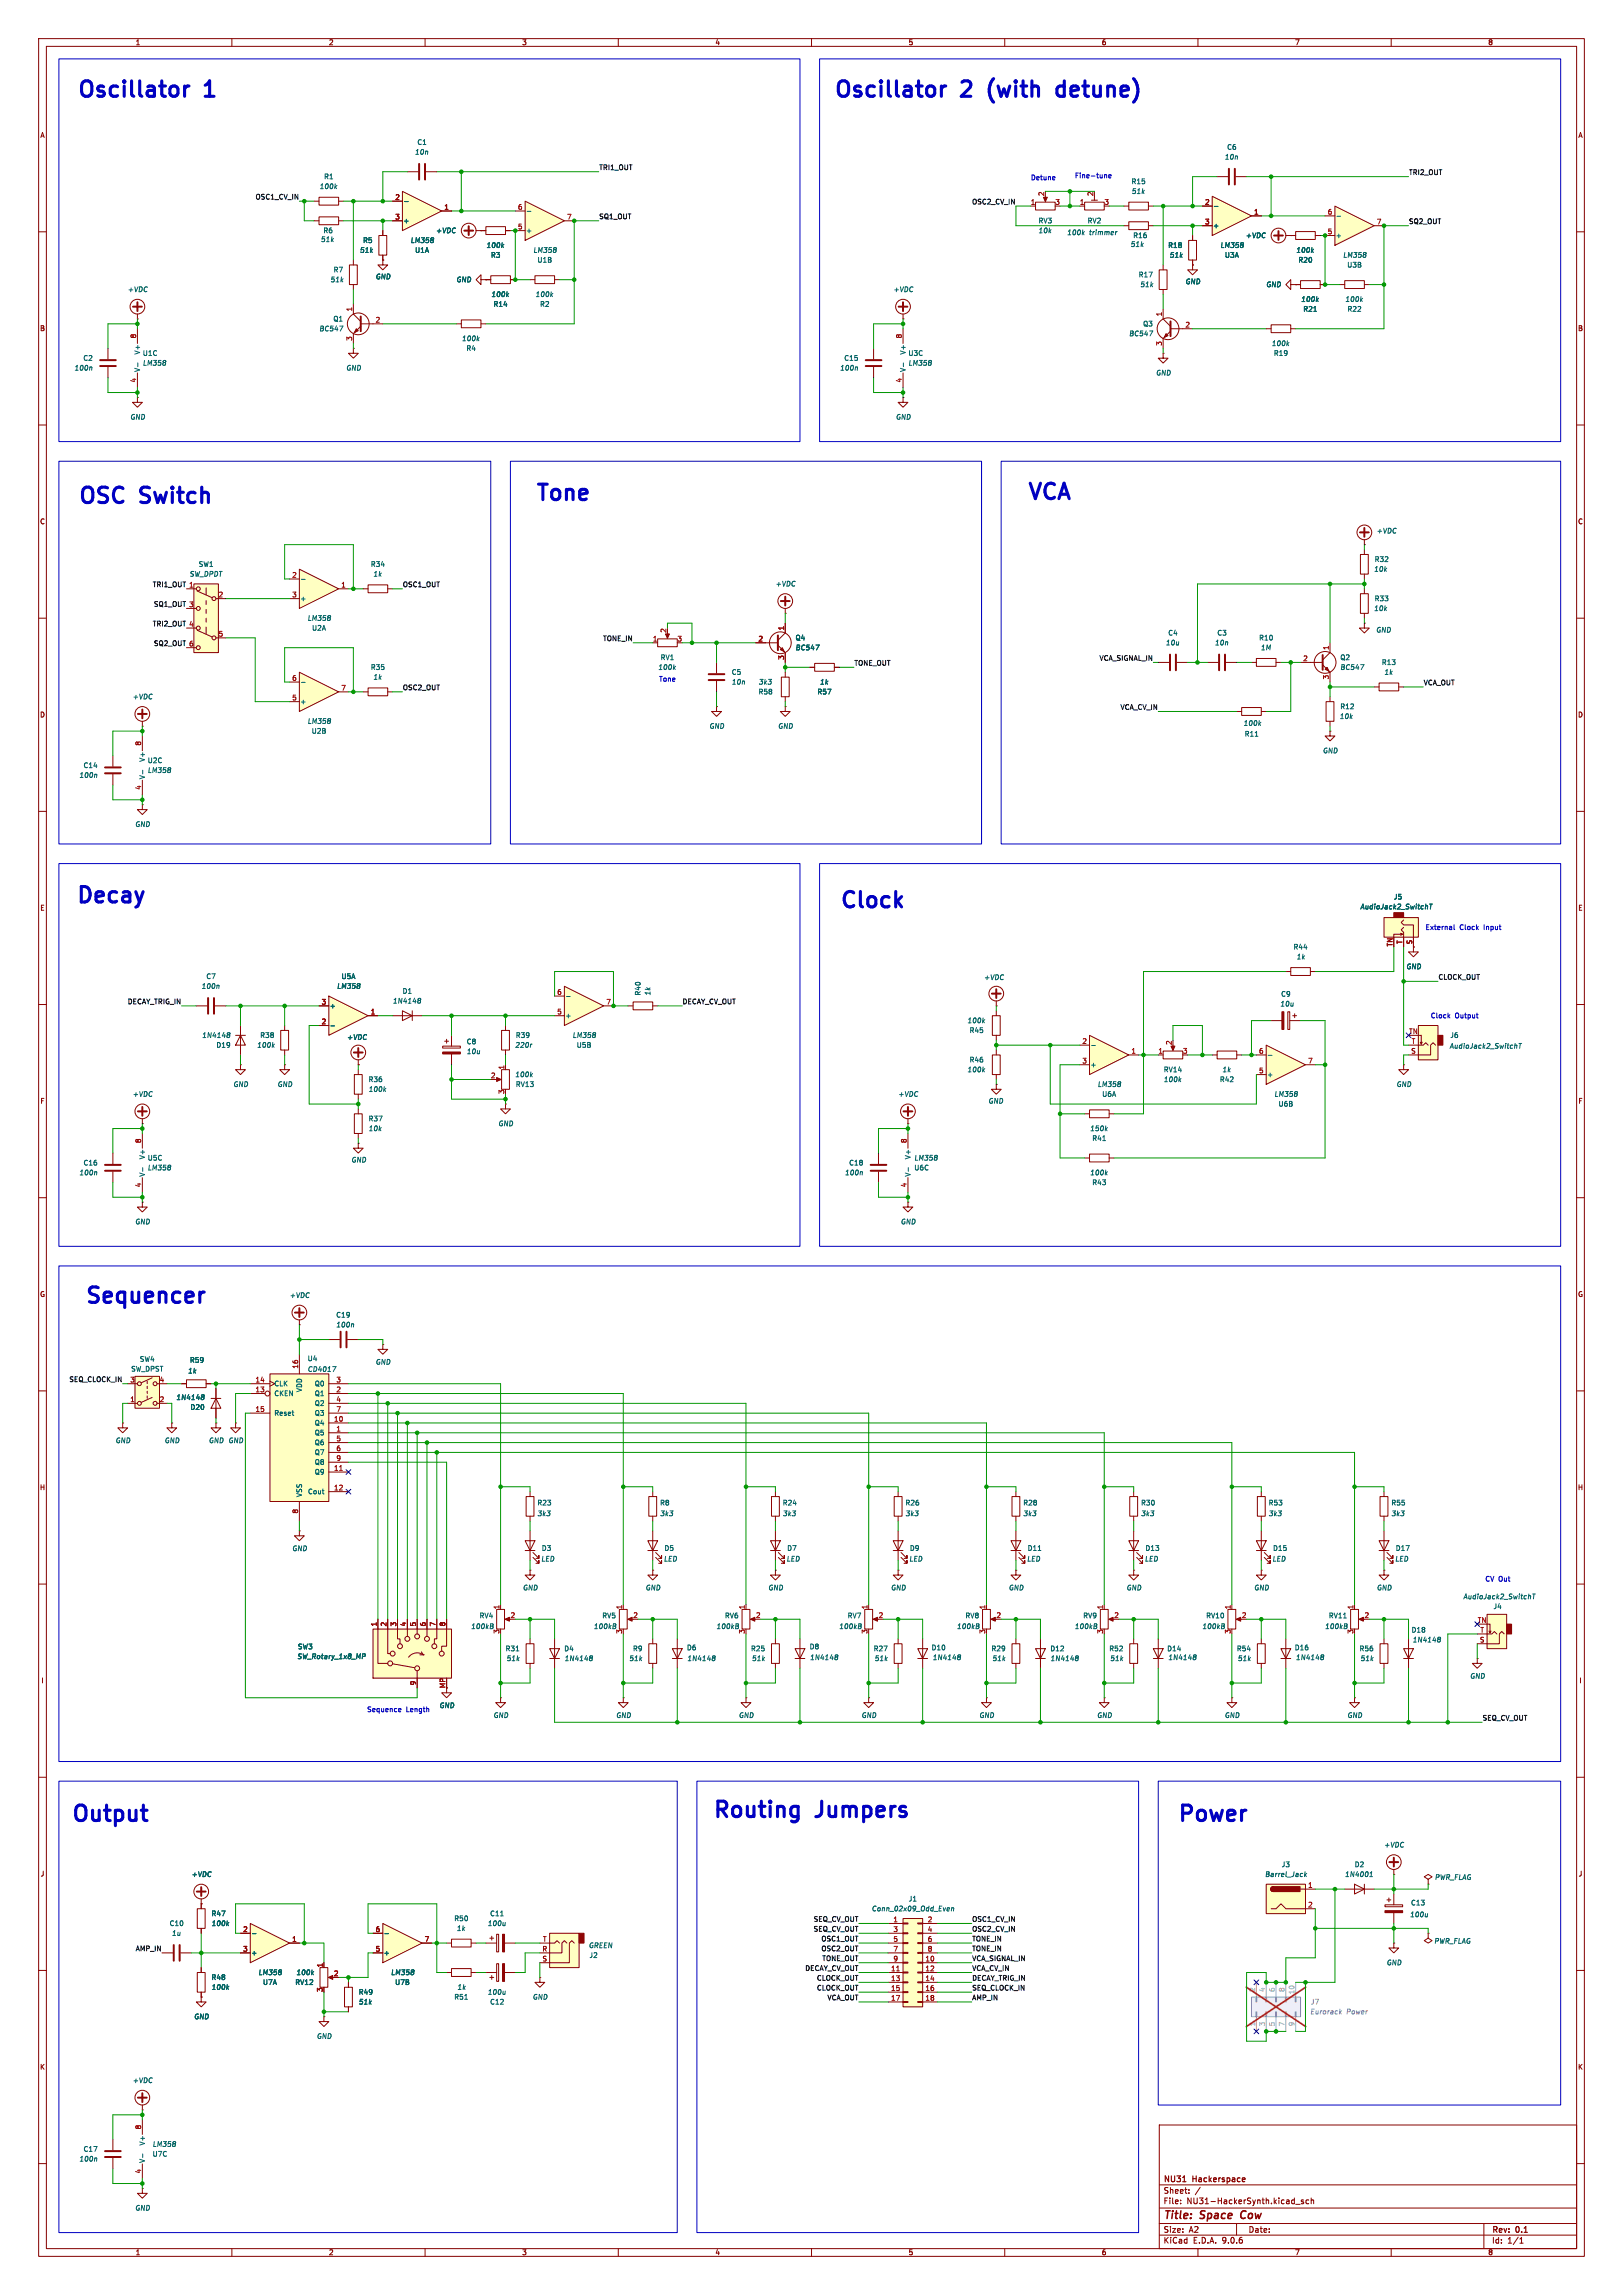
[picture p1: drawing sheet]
<svg xmlns="http://www.w3.org/2000/svg" width="420mm" height="594mm" viewBox="0 0 420 594" stroke-linecap="round" stroke-linejoin="round" font-family="sans-serif">
<defs><g id="words">
<g font-size="5.6" fill="#0000c2">
<text x="19.8" y="26.3">Oscillator</text>
<text x="53.4" y="26.3">1</text>
<text x="215.6" y="26.3">Oscillator</text>
<text x="249.2" y="26.3">2</text>
<text x="257.7" y="26.3">(with</text>
<text x="277" y="26.3">detune)</text>
<text x="20.1" y="131.5">OSC</text>
<text x="36.7" y="131.5">Switch</text>
<text x="138.4" y="130.7">Tone</text>
<text x="265.7" y="130.5">VCA</text>
<text x="19.6" y="234.9">Decay</text>
<text x="217.2" y="236.1">Clock</text>
<text x="21.8" y="338.5">Sequencer</text>
<text x="18.3" y="472.6">Output</text>
<text x="184" y="471.6">Routing</text>
<text x="211.3" y="471.6">Jumpers</text>
<text x="304.3" y="472.6">Power</text>
</g>
<g font-size="2.8" fill="#840000">
<text x="301" y="574.9">Title:</text>
<text x="310.6" y="574.9">Space</text>
<text x="321.9" y="574.9">Cow</text>
</g>
<g font-size="2.1" fill="#840000">
<text x="301" y="568">Sheet:</text>
<text x="301" y="565.2">NU31</text>
<text x="308.7" y="565.2">Hackerspace</text>
<text x="301" y="570.7">File:</text>
<text x="307.1" y="570.7">NU31-HackerSynth.kicad_sch</text>
<text x="301" y="580.9">KiCad</text>
<text x="301" y="578.1">Size:</text>
<text x="307.6" y="578.1">A2</text>
<text x="308.7" y="580.9">E.D.A.</text>
<text x="316.3" y="580.9">9.0.6</text>
<text x="323" y="578.1">Date:</text>
<text x="386" y="578.3">Rev:</text>
<text x="386" y="580.9">Id:</text>
<text x="390.1" y="580.9">1/1</text>
<text x="392.4" y="578.3">0.1</text>
</g>
<g font-size="1.8" fill="#840000">
<text x="35" y="11.9">1</text>
<text x="85" y="11.9">2</text>
<text x="135" y="11.9">3</text>
<text x="185" y="11.9">4</text>
<text x="235" y="11.9">5</text>
<text x="285" y="11.9">6</text>
<text x="335" y="11.9">7</text>
<text x="385" y="11.9">8</text>
<text x="10.3" y="35.9">A</text>
<text x="408.3" y="35.9">A</text>
<text x="10.3" y="85.9">B</text>
<text x="408.2" y="85.9">B</text>
<text x="10.3" y="135.9">C</text>
<text x="408.2" y="135.9">C</text>
<text x="10.3" y="185.9">D</text>
<text x="408.2" y="185.9">D</text>
<text x="10.3" y="235.9">E</text>
<text x="408.3" y="235.9">E</text>
<text x="10.3" y="285.9">F</text>
<text x="408.3" y="285.9">F</text>
<text x="10.3" y="335.9">G</text>
<text x="408.2" y="335.9">G</text>
<text x="10.2" y="385.9">H</text>
<text x="408.2" y="385.9">H</text>
<text x="10.6" y="435.9">I</text>
<text x="408.6" y="435.9">I</text>
<text x="10.4" y="485.9">J</text>
<text x="408.4" y="485.9">J</text>
<text x="10.3" y="535.9">K</text>
<text x="408.2" y="535.9">K</text>
<text x="35" y="583.9">1</text>
<text x="85" y="583.9">2</text>
<text x="135" y="583.9">3</text>
<text x="185" y="583.9">4</text>
<text x="235" y="583.9">5</text>
<text x="285" y="583.9">6</text>
<text x="335" y="583.9">7</text>
<text x="385" y="583.9">8</text>
</g>
<g font-size="1.8" fill="#006464">
<text x="107.3" y="40.2">10n</text>
<text x="107.9" y="37.7">C1</text>
<text x="316.8" y="41.5">10n</text>
<text x="317.4" y="39">C6</text>
<text x="83.7" y="46.6">R1</text>
<text x="292.7" y="47.9">R15</text>
<text x="82.6" y="49.1">100k</text>
<text x="292.7" y="50.4">51k</text>
<text x="104.3" y="58">+</text>
<text x="268.6" y="58">RV3</text>
<text x="281.3" y="58">RV2</text>
<text x="313.8" y="59.3">+</text>
<text x="82.9" y="62.8">51k</text>
<text x="83.6" y="60.6">R6</text>
<text x="93" y="65.6">51k</text>
<text x="93.8" y="63.1">R5</text>
<text x="106.1" y="63.1">LM358</text>
<text x="107.3" y="65.6">U1A</text>
<text x="112.7" y="60.6">+VDC</text>
<text x="125.8" y="64.4">100k</text>
<text x="136" y="60.6">+</text>
<text x="137.9" y="65.6">LM358</text>
<text x="268.6" y="60.6">10k</text>
<text x="276" y="61.1">100k</text>
<text x="281.8" y="61.1">trimmer</text>
<text x="292.5" y="64.1">51k</text>
<text x="293.1" y="61.8">R16</text>
<text x="302.2" y="64.4">R18</text>
<text x="315.7" y="64.4">LM358</text>
<text x="322.2" y="61.8">+VDC</text>
<text x="335.3" y="65.6">100k</text>
<text x="345.6" y="61.8">+</text>
<text x="86.2" y="70.7">R7</text>
<text x="126.9" y="66.9">R3</text>
<text x="139" y="68.2">U1B</text>
<text x="294.5" y="72">R17</text>
<text x="302.6" y="66.9">51k</text>
<text x="316.9" y="66.9">U3A</text>
<text x="335.9" y="68.2">R20</text>
<text x="347.4" y="66.9">LM358</text>
<text x="348.5" y="69.4">U3B</text>
<text x="32.9" y="75.8">+VDC</text>
<text x="85.4" y="73.3">51k</text>
<text x="97.1" y="72.5">GND</text>
<text x="118" y="73.3">GND</text>
<text x="127" y="77.1">100k</text>
<text x="138.5" y="77.1">100k</text>
<text x="231.1" y="75.8">+VDC</text>
<text x="294.9" y="74.5">51k</text>
<text x="306.7" y="73.8">GND</text>
<text x="327.5" y="74.5">GND</text>
<text x="86.1" y="83.4">Q1</text>
<text x="127.6" y="79.6">R14</text>
<text x="139.6" y="79.6">R2</text>
<text x="336.6" y="78.3">100k</text>
<text x="337.1" y="80.9">R21</text>
<text x="348" y="78.3">100k</text>
<text x="348.6" y="80.9">R22</text>
<text x="82.5" y="86">BC547</text>
<text x="119.4" y="88.5">100k</text>
<text x="292.1" y="87.2">BC547</text>
<text x="295.7" y="84.7">Q3</text>
<text x="329" y="89.8">100k</text>
<text x="21.4" y="93.6">C2</text>
<text x="36.4" y="91.9" transform="rotate(-90 36.4 91.9)">V+</text>
<text x="36.8" y="92.3">U1C</text>
<text x="36.8" y="94.8">LM358</text>
<text x="120.6" y="91">R4</text>
<text x="218.3" y="93.6">C15</text>
<text x="234.5" y="91.9" transform="rotate(-90 234.5 91.9)">V+</text>
<text x="235" y="92.3">U3C</text>
<text x="235" y="94.8">LM358</text>
<text x="329.5" y="92.3">R19</text>
<text x="19.1" y="96.1">100n</text>
<text x="36.4" y="96.4" transform="rotate(-90 36.4 96.4)">V-</text>
<text x="89.5" y="96.1">GND</text>
<text x="217.3" y="96.1">100n</text>
<text x="234.5" y="96.4" transform="rotate(-90 234.5 96.4)">V-</text>
<text x="299" y="97.4">GND</text>
<text x="33.6" y="108.8">GND</text>
<text x="231.7" y="108.8">GND</text>
<text x="356.1" y="138.3">+VDC</text>
<text x="49" y="149.5">SW_DPDT</text>
<text x="51.3" y="146.9">SW1</text>
<text x="95.8" y="146.9">R34</text>
<text x="96.5" y="149.5">1k</text>
<text x="355.5" y="148.2">10k</text>
<text x="355.6" y="145.6">R32</text>
<text x="77.6" y="155.8">+</text>
<text x="200.6" y="152">+VDC</text>
<text x="355.6" y="155.8">R33</text>
<text x="79.5" y="160.9">LM358</text>
<text x="355.5" y="158.3">10k</text>
<text x="80.6" y="163.4">U2A</text>
<text x="205.7" y="166">Q4</text>
<text x="301.6" y="167.2">10u</text>
<text x="302.2" y="164.7">C4</text>
<text x="314.3" y="167.2">10n</text>
<text x="314.9" y="164.7">C3</text>
<text x="325.7" y="166">R10</text>
<text x="356" y="163.9">GND</text>
<text x="95.8" y="173.6">R35</text>
<text x="170.2" y="173.6">100k</text>
<text x="170.8" y="171">RV1</text>
<text x="205.7" y="168.5">BC547</text>
<text x="326.1" y="168.5">1M</text>
<text x="346.7" y="173.6">BC547</text>
<text x="346.7" y="171">Q2</text>
<text x="357.5" y="172.3">R13</text>
<text x="96.5" y="176.1">1k</text>
<text x="189.2" y="174.9">C5</text>
<text x="189.2" y="177.4">10n</text>
<text x="196.2" y="179.9">R58</text>
<text x="196.2" y="177.4">3k3</text>
<text x="211.4" y="179.9">R57</text>
<text x="212.1" y="177.4">1k</text>
<text x="358.1" y="174.9">1k</text>
<text x="34.2" y="181.2">+VDC</text>
<text x="77.6" y="182.5">+</text>
<text x="346.7" y="183.7">R12</text>
<text x="79.5" y="187.6">LM358</text>
<text x="80.5" y="190.1">U2B</text>
<text x="183.5" y="188.8">GND</text>
<text x="201.2" y="188.8">GND</text>
<text x="321.7" y="188.1">100k</text>
<text x="322" y="190.9">R11</text>
<text x="346.6" y="186.3">10k</text>
<text x="37.7" y="197.3" transform="rotate(-90 37.7 197.3)">V+</text>
<text x="38.1" y="197.7">U2C</text>
<text x="342.2" y="195.2">GND</text>
<text x="20.4" y="201.5">100n</text>
<text x="21.5" y="199">C14</text>
<text x="37.7" y="201.8" transform="rotate(-90 37.7 201.8)">V-</text>
<text x="38.1" y="200.3">LM358</text>
<text x="34.9" y="214.2">GND</text>
<text x="360.6" y="233">J5</text>
<text x="351.9" y="235.6">AudioJack2_SwitchT</text>
<text x="334.6" y="246">R44</text>
<text x="335.4" y="248.5">1k</text>
<text x="363.8" y="251.1">GND</text>
<text x="52" y="256.1">100n</text>
<text x="53.3" y="253.6">C7</text>
<text x="87.1" y="256.1">LM358</text>
<text x="88.3" y="253.6">U5A</text>
<text x="104.1" y="257.4">D1</text>
<text x="166" y="257.8" transform="rotate(-90 166 257.8)">R40</text>
<text x="168.5" y="257.8" transform="rotate(-90 168.5 257.8)">1k</text>
<text x="254.5" y="253.8">+VDC</text>
<text x="85.2" y="261.2">+</text>
<text x="101.5" y="259.9">1N4148</text>
<text x="146.2" y="263.8">+</text>
<text x="331.2" y="260.7">10u</text>
<text x="331.4" y="258.2">C9</text>
<text x="52.2" y="268.8">1N4148</text>
<text x="67.2" y="268.8">R38</text>
<text x="89.7" y="269.3">+VDC</text>
<text x="133.4" y="268.8">R39</text>
<text x="148.1" y="268.8">LM358</text>
<text x="250.2" y="265">100k</text>
<text x="250.8" y="267.6">R45</text>
<text x="375.2" y="268.8">J6</text>
<text x="55.9" y="271.4">D19</text>
<text x="66.4" y="271.4">100k</text>
<text x="120.7" y="270.5">C8</text>
<text x="120.7" y="273">10u</text>
<text x="133.2" y="271.4">220r</text>
<text x="149.1" y="271.4">U5B</text>
<text x="250.8" y="275.2">R46</text>
<text x="375" y="271.6">AudioJack2_SwitchT</text>
<text x="60.3" y="281.5">GND</text>
<text x="71.7" y="281.5">GND</text>
<text x="95.3" y="280.3">R36</text>
<text x="133.2" y="279">100k</text>
<text x="133.4" y="281.5">RV13</text>
<text x="250.2" y="277.7">100k</text>
<text x="282.1" y="276.5">+</text>
<text x="283.9" y="281.5">LM358</text>
<text x="301" y="280.3">100k</text>
<text x="301" y="277.7">RV14</text>
<text x="315.6" y="280.3">R42</text>
<text x="316.2" y="277.7">1k</text>
<text x="327.8" y="279">+</text>
<text x="361.3" y="281.5">GND</text>
<text x="34.2" y="284.1">+VDC</text>
<text x="95.3" y="282.8">100k</text>
<text x="232.3" y="284.1">+VDC</text>
<text x="255.7" y="285.9">GND</text>
<text x="285.1" y="284.1">U6A</text>
<text x="329.7" y="284.1">LM358</text>
<text x="330.7" y="286.6">U6B</text>
<text x="95.3" y="293">10k</text>
<text x="95.3" y="290.4">R37</text>
<text x="128.9" y="291.7">GND</text>
<text x="282" y="293">150k</text>
<text x="282.5" y="295.5">R41</text>
<text x="20.4" y="304.4">100n</text>
<text x="21.5" y="301.9">C16</text>
<text x="37.7" y="304.7" transform="rotate(-90 37.7 304.7)">V-</text>
<text x="37.7" y="300.2" transform="rotate(-90 37.7 300.2)">V+</text>
<text x="38.1" y="300.6">U5C</text>
<text x="38.1" y="303.1">LM358</text>
<text x="90.8" y="301.1">GND</text>
<text x="218.5" y="304.4">100n</text>
<text x="219.6" y="301.9">C18</text>
<text x="235.8" y="304.7" transform="rotate(-90 235.8 304.7)">V-</text>
<text x="235.8" y="300.2" transform="rotate(-90 235.8 300.2)">V+</text>
<text x="236.5" y="303.1">U6C</text>
<text x="236.5" y="300.6">LM358</text>
<text x="282" y="304.4">100k</text>
<text x="282.5" y="306.9">R43</text>
<text x="34.9" y="317.1">GND</text>
<text x="233" y="317.1">GND</text>
<text x="74.8" y="336.1">+VDC</text>
<text x="86.9" y="341.2">C19</text>
<text x="86.9" y="343.8">100n</text>
<text x="36.1" y="352.7">SW4</text>
<text x="49" y="352.9">R59</text>
<text x="79.5" y="352.5">U4</text>
<text x="97.1" y="353.4">GND</text>
<text x="33.8" y="355.2">SW_DPST</text>
<text x="48.5" y="355.7">1k</text>
<text x="70.9" y="359">CLK</text>
<text x="79.5" y="355.3">CD4017</text>
<text x="81.3" y="359">Q0</text>
<text x="45.5" y="362.6">1N4148</text>
<text x="49.2" y="365.1">D20</text>
<text x="70.9" y="361.5">CKEN</text>
<text x="78.3" y="360.4" transform="rotate(-90 78.3 360.4)">VDD</text>
<text x="81.3" y="361.5">Q1</text>
<text x="81.3" y="364.1">Q2</text>
<text x="70.9" y="366.6">Reset</text>
<text x="81.3" y="366.6">Q3</text>
<text x="81.3" y="369.2">Q4</text>
<text x="81.3" y="371.7">Q5</text>
<text x="29.8" y="373.7">GND</text>
<text x="42.5" y="373.7">GND</text>
<text x="53.9" y="373.7">GND GND</text>
<text x="81.3" y="374.2">Q6</text>
<text x="81.3" y="376.8">Q7</text>
<text x="81.3" y="379.3">Q8</text>
<text x="81.3" y="381.9">Q9</text>
<text x="78.3" y="387.6" transform="rotate(-90 78.3 387.6)">VSS</text>
<text x="79.6" y="386.9">Cout</text>
<text x="138.9" y="389.8">R23</text>
<text x="170.7" y="389.8">R8</text>
<text x="202.4" y="389.8">R24</text>
<text x="234.2" y="389.8">R26</text>
<text x="264.7" y="389.8">R28</text>
<text x="295.2" y="389.8">R30</text>
<text x="328.2" y="389.8">R53</text>
<text x="359.9" y="389.8">R55</text>
<text x="138.9" y="392.6">3k3</text>
<text x="170.7" y="392.6">3k3</text>
<text x="202.4" y="392.6">3k3</text>
<text x="234.2" y="392.6">3k3</text>
<text x="264.7" y="392.6">3k3</text>
<text x="295.2" y="392.6">3k3</text>
<text x="328.2" y="392.6">3k3</text>
<text x="359.9" y="392.6">3k3</text>
<text x="75.5" y="401.7">GND</text>
<text x="140.1" y="401.6">D3</text>
<text x="171.8" y="401.6">D5</text>
<text x="203.6" y="401.6">D7</text>
<text x="235.3" y="401.6">D9</text>
<text x="265.8" y="401.6">D11</text>
<text x="296.3" y="401.6">D13</text>
<text x="329.3" y="401.6">D15</text>
<text x="361.1" y="401.6">D17</text>
<text x="139.9" y="404.4">LED</text>
<text x="171.7" y="404.4">LED</text>
<text x="203.4" y="404.4">LED</text>
<text x="235.2" y="404.4">LED</text>
<text x="265.7" y="404.4">LED</text>
<text x="296.1" y="404.4">LED</text>
<text x="329.2" y="404.4">LED</text>
<text x="360.9" y="404.4">LED</text>
<text x="135.2" y="411.8">GND</text>
<text x="167" y="411.8">GND</text>
<text x="198.7" y="411.8">GND</text>
<text x="230.5" y="411.8">GND</text>
<text x="260.9" y="411.8">GND</text>
<text x="291.4" y="411.8">GND</text>
<text x="324.4" y="411.8">GND</text>
<text x="356.2" y="411.8">GND</text>
<text x="124" y="419.1">RV4</text>
<text x="155.7" y="419.1">RV5</text>
<text x="187.5" y="419.1">RV6</text>
<text x="219.2" y="419.1">RV7</text>
<text x="249.7" y="419.1">RV8</text>
<text x="280.2" y="419.1">RV9</text>
<text x="312" y="419.1">RV10</text>
<text x="343.8" y="419.1">RV11</text>
<text x="378.6" y="414.1">AudioJack2_SwitchT</text>
<text x="386.3" y="416.7">J4</text>
<text x="121.8" y="421.8">100kB</text>
<text x="153.5" y="421.8">100kB</text>
<text x="185.3" y="421.8">100kB</text>
<text x="217" y="421.8">100kB</text>
<text x="247.5" y="421.8">100kB</text>
<text x="278" y="421.8">100kB</text>
<text x="311" y="421.8">100kB</text>
<text x="342.8" y="421.8">100kB</text>
<text x="365.2" y="422.8">D18</text>
<text x="365.4" y="425.3">1N4148</text>
<text x="76.8" y="429.6">SW_Rotary_1x8_MP</text>
<text x="77" y="427.1">SW3</text>
<text x="130.7" y="427.6">R31</text>
<text x="131" y="430.1">51k</text>
<text x="145.9" y="427.6">D4</text>
<text x="146" y="430.1">1N4148</text>
<text x="162.7" y="430.1">51k</text>
<text x="163.7" y="427.6">R9</text>
<text x="177.6" y="427.3">D6</text>
<text x="177.7" y="430.1">1N4148</text>
<text x="194.2" y="427.6">R25</text>
<text x="194.5" y="430.1">51k</text>
<text x="209.4" y="427.1">D8</text>
<text x="209.5" y="429.9">1N4148</text>
<text x="226" y="427.6">R27</text>
<text x="226.2" y="430.1">51k</text>
<text x="241" y="427.3">D10</text>
<text x="241.2" y="429.9">1N4148</text>
<text x="256.4" y="427.6">R29</text>
<text x="256.7" y="430.1">51k</text>
<text x="271.7" y="427.6">D12</text>
<text x="271.7" y="430.1">1N4148</text>
<text x="286.9" y="427.6">R52</text>
<text x="287.2" y="430.1">51k</text>
<text x="301.9" y="427.6">D14</text>
<text x="302.2" y="429.9">1N4148</text>
<text x="319.9" y="427.6">R54</text>
<text x="320.2" y="430.1">51k</text>
<text x="334.9" y="427.3">D16</text>
<text x="335.2" y="429.9">1N4148</text>
<text x="351.7" y="427.6">R56</text>
<text x="351.9" y="430.1">51k</text>
<text x="380.3" y="434.7">GND</text>
<text x="113.6" y="442.3">GND</text>
<text x="127.6" y="444.8">GND</text>
<text x="159.3" y="444.8">GND</text>
<text x="191.1" y="444.8">GND</text>
<text x="222.8" y="444.8">GND</text>
<text x="253.3" y="444.8">GND</text>
<text x="283.8" y="444.8">GND</text>
<text x="316.8" y="444.8">GND</text>
<text x="348.6" y="444.8">GND</text>
<text x="358.1" y="478.4">+VDC</text>
<text x="331.5" y="483.5">J3</text>
<text x="350.4" y="483.5">D2</text>
<text x="49.4" y="486">+VDC</text>
<text x="327.2" y="486">Barrel_Jack</text>
<text x="347.9" y="486">1N4001</text>
<text x="371.2" y="486.8">PWR_FLAG</text>
<text x="54.6" y="496.2">R47</text>
<text x="117.4" y="497.4">R50</text>
<text x="126.7" y="496.2">C11</text>
<text x="225.5" y="494.9">Conn_02x09_Odd_Even</text>
<text x="235" y="492.4">J1</text>
<text x="364.8" y="496.4">100u</text>
<text x="365" y="493.4">C13</text>
<text x="43.8" y="498.7">C10</text>
<text x="44.4" y="501.2">1u</text>
<text x="54.6" y="498.7">100k</text>
<text x="118.1" y="500">1k</text>
<text x="126.1" y="498.7">100u</text>
<text x="371" y="503.3">PWR_FLAG</text>
<text x="64.9" y="506.3">+</text>
<text x="99.2" y="506.3">+</text>
<text x="152.3" y="504.4">GREEN</text>
<text x="152.4" y="507">J2</text>
<text x="358.7" y="508.9">GND</text>
<text x="54.6" y="512.7">R48</text>
<text x="54.6" y="515.2">100k</text>
<text x="66.8" y="511.4">LM358</text>
<text x="67.9" y="513.9">U7A</text>
<text x="76.3" y="513.9">RV12</text>
<text x="76.6" y="511.4">100k</text>
<text x="101.1" y="511.4">LM358</text>
<text x="102.1" y="513.9">U7B</text>
<text x="118.2" y="515.2">1k</text>
<text x="92.7" y="519">51k</text>
<text x="92.7" y="516.5">R49</text>
<text x="117.4" y="517.8">R51</text>
<text x="126.1" y="516.5">100u</text>
<text x="126.7" y="519">C12</text>
<text x="137.7" y="517.8">GND</text>
<text x="50.1" y="522.8">GND</text>
<text x="81.9" y="527.9">GND</text>
<text x="34.2" y="539.3">+VDC</text>
<text x="21.5" y="557.1">C17</text>
<text x="37.7" y="555.4" transform="rotate(-90 37.7 555.4)">V+</text>
<text x="39.4" y="555.9">LM358</text>
<text x="20.4" y="559.7">100n</text>
<text x="37.7" y="559.9" transform="rotate(-90 37.7 559.9)">V-</text>
<text x="39.4" y="558.4">U7C</text>
<text x="34.9" y="572.4">GND</text>
</g>
<g font-size="1.8" fill="#0f0f0f">
<text x="154.9" y="44.1">TRI1_OUT</text>
<text x="364.5" y="45.4">TRI2_OUT</text>
<text x="66" y="51.7">OSC1_CV_IN</text>
<text x="251.4" y="53">OSC2_CV_IN</text>
<text x="154.9" y="56.8">SQ1_OUT</text>
<text x="364.5" y="58.1">SQ2_OUT</text>
<text x="39.4" y="152.1">TRI1_OUT 1</text>
<text x="104.1" y="152.1">OSC1_OUT</text>
<text x="39.7" y="157.1">SQ1_OUT 3</text>
<text x="39.4" y="162.2">TRI2_OUT 4</text>
<text x="39.7" y="167.3">SQ2_OUT 6</text>
<text x="155.9" y="166">TONE_IN</text>
<text x="221" y="172.4">TONE_OUT</text>
<text x="284.4" y="171.1">VCA_SIGNAL_IN</text>
<text x="104.1" y="178.7">OSC2_OUT</text>
<text x="368.3" y="177.5">VCA_OUT</text>
<text x="289.8" y="183.8">VCA_CV_IN</text>
<text x="372.1" y="253.7">CLOCK_OUT</text>
<text x="32.9" y="260">DECAY_TRIG_IN</text>
<text x="176.5" y="260">DECAY_CV_OUT</text>
<text x="17.8" y="357.8">SEQ_CLOCK_IN</text>
<text x="383.5" y="445.4">SEQ_CV_OUT</text>
<text x="210.4" y="497.5">SEQ_CV_OUT</text>
<text x="251.5" y="497.5">OSC1_CV_IN</text>
<text x="210.4" y="500">SEQ_CV_OUT</text>
<text x="212.4" y="502.6">OSC1_OUT</text>
<text x="251.5" y="502.6">TONE_IN</text>
<text x="251.5" y="500">OSC2_CV_IN</text>
<text x="35" y="505.1">AMP_IN</text>
<text x="212.4" y="505.1">OSC2_OUT</text>
<text x="212.7" y="507.7">TONE_OUT</text>
<text x="251.5" y="505.1">TONE_IN</text>
<text x="251.5" y="507.7">VCA_SIGNAL_IN</text>
<text x="208.3" y="510.2">DECAY_CV_OUT</text>
<text x="211.3" y="512.7">CLOCK_OUT</text>
<text x="211.3" y="515.3">CLOCK_OUT</text>
<text x="251.5" y="510.2">VCA_CV_IN</text>
<text x="251.5" y="512.7">DECAY_TRIG_IN</text>
<text x="251.5" y="515.3">SEQ_CLOCK_IN</text>
<text x="214" y="517.8">VCA_OUT</text>
<text x="251.5" y="517.8">AMP_IN</text>
</g>
<g font-size="1.8" fill="#0000c2">
<text x="266.7" y="46.8">Detune</text>
<text x="278" y="46.3">Fine-tune</text>
<text x="170.4" y="176.6">Tone</text>
<text x="368.8" y="240.9">External</text>
<text x="377.7" y="240.9">Clock</text>
<text x="384.1" y="240.9">Input</text>
<text x="370.1" y="263.8">Clock</text>
<text x="376.5" y="263.8">Output</text>
<text x="384.2" y="409.6">CV Out</text>
<text x="94.9" y="443.3">Sequence</text>
<text x="105.1" y="443.3">Length</text>
</g>
<g font-size="1.8" fill="#a90000">
<text x="102.2" y="51.8">2</text>
<text x="266.6" y="53.1">1</text>
<text x="270.3" y="50.9" transform="rotate(-90 270.3 50.9)">2</text>
<text x="273" y="53.1">3</text>
<text x="279.3" y="53.1">1</text>
<text x="283" y="50.9" transform="rotate(-90 283 50.9)">2</text>
<text x="285.7" y="53.1">3</text>
<text x="311.7" y="53.1">2</text>
<text x="102.2" y="56.9">3</text>
<text x="114.9" y="54.4">1</text>
<text x="133.9" y="59.4">5</text>
<text x="133.9" y="54.4">6</text>
<text x="146.6" y="56.9">7</text>
<text x="311.7" y="58.2">3</text>
<text x="324.4" y="55.6">1</text>
<text x="343.5" y="55.6">6</text>
<text x="356.2" y="58.2">7</text>
<text x="343.5" y="60.7">5</text>
<text x="91.2" y="80.7" transform="rotate(-90 91.2 80.7)">1</text>
<text x="97.1" y="83.6">2</text>
<text x="300.7" y="82" transform="rotate(-90 300.7 82)">1</text>
<text x="35.3" y="87.7" transform="rotate(-90 35.3 87.7)">8</text>
<text x="91.2" y="88.3" transform="rotate(-90 91.2 88.3)">3</text>
<text x="233.4" y="87.7" transform="rotate(-90 233.4 87.7)">8</text>
<text x="300.7" y="89.6" transform="rotate(-90 300.7 89.6)">3</text>
<text x="306.6" y="84.8">2</text>
<text x="35.3" y="99.1" transform="rotate(-90 35.3 99.1)">4</text>
<text x="233.4" y="99.1" transform="rotate(-90 233.4 99.1)">4</text>
<text x="75.5" y="149.6">2</text>
<text x="56.4" y="154.7">2</text>
<text x="75.5" y="154.7">3</text>
<text x="88.2" y="152.1">1</text>
<text x="56.4" y="164.8">5</text>
<text x="168.8" y="166.1">1</text>
<text x="172.5" y="163.9" transform="rotate(-90 172.5 163.9)">2</text>
<text x="175.2" y="166.1">3</text>
<text x="196.1" y="166.1">2</text>
<text x="202.9" y="163.3" transform="rotate(-90 202.9 163.3)">1</text>
<text x="202.9" y="170.9" transform="rotate(-90 202.9 170.9)">3</text>
<text x="337.1" y="171.2">2</text>
<text x="343.9" y="168.3" transform="rotate(-90 343.9 168.3)">1</text>
<text x="75.5" y="176.3">6</text>
<text x="88.2" y="178.8">7</text>
<text x="343.9" y="176" transform="rotate(-90 343.9 176)">3</text>
<text x="75.5" y="181.4">5</text>
<text x="36.6" y="193.1" transform="rotate(-90 36.6 193.1)">8</text>
<text x="36.6" y="204.5" transform="rotate(-90 36.6 204.5)">4</text>
<text x="360.4" y="245.1" transform="rotate(-90 360.4 245.1)">TN</text>
<text x="363" y="244.4" transform="rotate(-90 363 244.4)">T</text>
<text x="365.5" y="244.5" transform="rotate(-90 365.5 244.5)">S</text>
<text x="144.1" y="257.6">6</text>
<text x="83.1" y="260.1">3</text>
<text x="95.8" y="262.6">1</text>
<text x="144.1" y="262.6">5</text>
<text x="156.8" y="260.1">7</text>
<text x="83.1" y="265.2">2</text>
<text x="364.5" y="267.7">TN</text>
<text x="280" y="275.3">3</text>
<text x="280" y="270.3">2</text>
<text x="292.7" y="272.8">1</text>
<text x="299.6" y="272.8">1</text>
<text x="303.3" y="270.6" transform="rotate(-90 303.3 270.6)">2</text>
<text x="306" y="272.8">3</text>
<text x="325.7" y="272.8">6</text>
<text x="338.4" y="275.3">7</text>
<text x="365.1" y="272.8">S</text>
<text x="365.2" y="270.3">T</text>
<text x="126.9" y="279.1">2</text>
<text x="130.6" y="276.9" transform="rotate(-90 130.6 276.9)">1</text>
<text x="325.7" y="277.9">5</text>
<text x="130.6" y="283.3" transform="rotate(-90 130.6 283.3)">3</text>
<text x="36.6" y="296" transform="rotate(-90 36.6 296)">8</text>
<text x="234.7" y="296" transform="rotate(-90 234.7 296)">8</text>
<text x="36.6" y="307.4" transform="rotate(-90 36.6 307.4)">4</text>
<text x="234.7" y="307.4" transform="rotate(-90 234.7 307.4)">4</text>
<text x="33.6" y="357.9">3</text>
<text x="41.2" y="357.9">4</text>
<text x="66" y="357.9">14</text>
<text x="77.2" y="354.4" transform="rotate(-90 77.2 354.4)">16</text>
<text x="86.9" y="357.9">3</text>
<text x="33.6" y="363">1</text>
<text x="41.2" y="363">2</text>
<text x="66" y="360.4">13</text>
<text x="66" y="365.5">15</text>
<text x="86.9" y="360.4">2</text>
<text x="86.9" y="363">4</text>
<text x="86.9" y="365.5">7</text>
<text x="86.3" y="368">10</text>
<text x="86.9" y="370.6">1</text>
<text x="86.9" y="373.1">5</text>
<text x="86.9" y="375.7">6</text>
<text x="86.3" y="380.7">11</text>
<text x="86.9" y="378.2">9</text>
<text x="86.3" y="385.8">12</text>
<text x="77.2" y="391.9" transform="rotate(-90 77.2 391.9)">8</text>
<text x="129.3" y="416.6" transform="rotate(-90 129.3 416.6)">1</text>
<text x="132" y="418.8">2</text>
<text x="161" y="416.6" transform="rotate(-90 161 416.6)">1</text>
<text x="163.8" y="418.8">2</text>
<text x="192.8" y="416.6" transform="rotate(-90 192.8 416.6)">1</text>
<text x="195.5" y="418.8">2</text>
<text x="224.5" y="416.6" transform="rotate(-90 224.5 416.6)">1</text>
<text x="227.3" y="418.8">2</text>
<text x="255" y="416.6" transform="rotate(-90 255 416.6)">1</text>
<text x="257.7" y="418.8">2</text>
<text x="285.5" y="416.6" transform="rotate(-90 285.5 416.6)">1</text>
<text x="288.2" y="418.8">2</text>
<text x="318.5" y="416.6" transform="rotate(-90 318.5 416.6)">1</text>
<text x="321.2" y="418.8">2</text>
<text x="350.3" y="416.6" transform="rotate(-90 350.3 416.6)">1</text>
<text x="353" y="418.8">2</text>
<text x="97.5" y="421.1" transform="rotate(-90 97.5 421.1)">1</text>
<text x="100.1" y="421.1" transform="rotate(-90 100.1 421.1)">2</text>
<text x="102.6" y="421.1" transform="rotate(-90 102.6 421.1)">3</text>
<text x="105.2" y="421.1" transform="rotate(-90 105.2 421.1)">4</text>
<text x="107.7" y="421.1" transform="rotate(-90 107.7 421.1)">5</text>
<text x="110.2" y="421.1" transform="rotate(-90 110.2 421.1)">6</text>
<text x="112.8" y="421.1" transform="rotate(-90 112.8 421.1)">7</text>
<text x="115.3" y="421.1" transform="rotate(-90 115.3 421.1)">8</text>
<text x="129.3" y="423" transform="rotate(-90 129.3 423)">3</text>
<text x="161" y="423" transform="rotate(-90 161 423)">3</text>
<text x="192.8" y="423" transform="rotate(-90 192.8 423)">3</text>
<text x="224.5" y="423" transform="rotate(-90 224.5 423)">3</text>
<text x="255" y="423" transform="rotate(-90 255 423)">3</text>
<text x="285.5" y="423" transform="rotate(-90 285.5 423)">3</text>
<text x="318.5" y="423" transform="rotate(-90 318.5 423)">3</text>
<text x="350.3" y="423" transform="rotate(-90 350.3 423)">3</text>
<text x="382.3" y="420.1">TN</text>
<text x="382.8" y="425.2">S</text>
<text x="383" y="422.7">T</text>
<text x="107.7" y="436.3" transform="rotate(-90 107.7 436.3)">9</text>
<text x="115.3" y="437.1" transform="rotate(-90 115.3 437.1)">MP</text>
<text x="338.4" y="488.7">1</text>
<text x="231.1" y="497.6">1</text>
<text x="240" y="497.6">2</text>
<text x="338.4" y="493.8">2</text>
<text x="62.8" y="500.1">2</text>
<text x="75.5" y="502.7">1</text>
<text x="97.1" y="500.1">6</text>
<text x="109.8" y="502.7">7</text>
<text x="140.4" y="502.7">T</text>
<text x="231.1" y="500.1">3</text>
<text x="231.1" y="502.7">5</text>
<text x="240" y="500.1">4</text>
<text x="240" y="502.7">6</text>
<text x="62.8" y="505.2">3</text>
<text x="83.6" y="509.3" transform="rotate(-90 83.6 509.3)">1</text>
<text x="97.1" y="505.2">5</text>
<text x="140.2" y="505.2">R</text>
<text x="140.3" y="507.7">S</text>
<text x="231.1" y="505.2">7</text>
<text x="231.1" y="507.7">9</text>
<text x="239.4" y="507.7">10</text>
<text x="240" y="505.2">8</text>
<text x="83.6" y="515.7" transform="rotate(-90 83.6 515.7)">3</text>
<text x="86.3" y="511.6">2</text>
<text x="230.5" y="510.3">11</text>
<text x="230.5" y="512.8">13</text>
<text x="230.5" y="515.4">15</text>
<text x="239.4" y="510.3">12</text>
<text x="239.4" y="512.8">14</text>
<text x="239.4" y="515.4">16</text>
<text x="230.5" y="517.9">17</text>
<text x="239.4" y="517.9">18</text>
<text x="36.6" y="551.3" transform="rotate(-90 36.6 551.3)">8</text>
<text x="36.6" y="562.7" transform="rotate(-90 36.6 562.7)">4</text>
</g>
<g font-size="1.8" fill="#aaa">
<text x="324.9" y="515.7" transform="rotate(-90 324.9 515.7)">2</text>
<text x="327.4" y="515.7" transform="rotate(-90 327.4 515.7)">4</text>
<text x="329.9" y="515.7" transform="rotate(-90 329.9 515.7)">6</text>
<text x="332.5" y="515.7" transform="rotate(-90 332.5 515.7)">8</text>
<text x="335" y="516.3" transform="rotate(-90 335 516.3)">10</text>
<text x="324.9" y="524.6" transform="rotate(-90 324.9 524.6)">1</text>
<text x="327.4" y="524.6" transform="rotate(-90 327.4 524.6)">3</text>
<text x="329.9" y="524.6" transform="rotate(-90 329.9 524.6)">5</text>
<text x="332.5" y="524.6" transform="rotate(-90 332.5 524.6)">7</text>
<text x="335" y="524.6" transform="rotate(-90 335 524.6)">9</text>
</g>
<g font-size="1.8" fill="#989898">
<text x="338.9" y="521.6">Eurorack</text>
<text x="339.1" y="519">J7</text>
<text x="348.4" y="521.6">Power</text>
</g>
</g></defs>
<g fill="none" stroke="#840000" stroke-width=".26">
<path d="M10 10h400v574h-400zM12 12h396v570h-396zM60 10v2M110 10v2M160 10v2M210 10v2M260 10v2M310 10v2M360 10v2M10 60h2M315 45.7h2.8M319.8 45.7h2.8"/>
<path d="M335.3 59.9h5.1v2.1h-5.1zM408 60h2M334 61h1.3M340.4 61h1.2M346.7 73.7h1.3M348 72.6h5.1v2.1h-5.1zM353.1 73.7h1.2M10 110h2M408 110h2M10 160h2M408 160h2M299.7 171.4h2.8"/>
<path d="M304.5 171.4h2.8M312.4 171.4h2.8M317.2 171.4h2.8M320 184.1h1.3M321.3 183.1h5.1v2.1h-5.1zM326.4 184.1h1.3M10 210h2M408 210h2M10 260h2M332.7 251.5h1.3M334 250.4h5.1v2.1h-5.1zM339.1 251.5h1.3"/>
<path d="M365.8 245.1v1.3h1.2l-1.2 1.2-1.3-1.2h1.3M365.8 245.1h.1M408 260h2M328.9 264.2h2.8M333.2 261.9h.6v4.5h-.6zM333.8 264.2h2.7M334.5 262.9h1M335 262.4v1M10 310h2M408 310h2M10 360h2M408 360h2"/>
<path d="M10 410h2M408 410h2M10 460h2M408 460h2M10 510h2M408 510h2M10 560h2M300 550h108v32h-108zM408 560h2M300 578.5h108M300 575.5h108M300 571.5h108"/>
<path d="M300 565.5h108M305.5 570.2v.2M305.5 569.5v.1M307.7 567.5v.2M307.7 566.8v.1M310.6 566.1l-1.3 1.9M320 575.5v3M335.3 570.5h1.1M337.3 569.5l-.4-.1-.2 .2 .1 .2 .5 .2v.3h-.6M338.7 569.5l-.5-.1-.3 .3 .2 .6h.6M339.3 569.5h.6v.9M339.3 568.9v1.5"/>
<path d="M384 575.5v6.5M393.3 579.5l.4-.4v1.5M60 582v2M110 582v2M160 582v2M210 582v2M260 582v2M310 582v2M360 582v2M393.3 580.6h.9"/>
</g>
<path d="M321.4 572.5l-.3 .9 .2 .7" fill="none" stroke="#840000" stroke-width=".4"/>
<path d="M306 564.7h.9" fill="none" stroke="#840000" stroke-width=".3"/>
<path d="M318 43.7v4.1M319.5 43.7v4.1M302.8 169.4v4.1M304.3 169.4v4.1M315.5 169.4v4.1M317 169.4v4.1" fill="none" stroke="#840000" stroke-width=".51"/>
<path d="M324.8 190.6h.7" fill="none" stroke="#006464" stroke-width=".26"/>
<path d="M331.7 261.9h.5v4.5h-.5z" fill="#840000" stroke="#840000" stroke-width=".26"/>
<path d="M345.4 53.3l10.2 5.1-10.2 5.1z" fill="#ffffc2"/>
<path d="M342.9 55.9h2.5M345.4 53.3l10.2 5.1-10.2 5.1zM355.6 58.4h2.5M342.9 61h2.5M301 91.4v1.3h1.3l-1.3 1.3-1.3-1.3h1.3M301 91.4h.1M323.8 171.4h1.3M325.1 170.4h5.1v2.1h-5.1zM330.2 171.4h1.3" fill="none" stroke="#840000" stroke-width=".26"/>
<path d="M346 56h.9" fill="none" stroke="#006464" stroke-width=".26"/>
<path d="M313.7 50.8l10.1 5.1-10.1 5.1z" fill="#ffffc2"/>
<g fill="none" stroke="#840000" stroke-width=".26">
<path d="M290.8 53.3h1.3M292.1 52.3h5.1v2.1h-5.1zM297.2 53.3h1.2M311.1 58.4h2.6M311.1 53.3h2.6M313.7 50.8l10.1 5.1-10.1 5.1zM323.8 55.9h2.6M300 69.8h2v5.1h-2zM301 68.6v1.2M301 74.9v1.3M307.6 62.2h2v5.1h-2zM308.6 68.6v1.2h1.3l-1.3 1.3-1.3-1.3h1.3"/>
<path d="M308.6 68.6h.1M308.6 61v1.2M308.6 67.3v1.3M332.7 61h1.3M334 61h.1M334 73.7v-1.3l-1.3 1.3 1.3 1.2v-1.2h1.3M335.3 73.7h.1M301 80v2.5l1.9 2M302.9 85.1h5.7M302.9 85.7l-1.9 1.9v2.6M327.7 85.1h1.2M328.9 84.1h5.1v2h-5.1z"/>
<path d="M334 85.1h1.3M257.8 259.1v1.2M257.8 260.3h.1"/>
<circle cx="330.8" cy="61" r="1.91"/>
<circle cx="302.3" cy="85.1" r="2.82"/>
<circle cx="257.8" cy="257.2" r="1.91"/>
</g>
<path d="M314.2 53.4h1M297.5 85.7h.8l-.7 1.2" fill="none" stroke="#006464" stroke-width=".26"/>
<path d="M330.8 59.8v2.3M329.7 61h2.3M302.9 83.2v3.8M256.7 257.2h2.3M257.8 256v2.3" fill="none" stroke="#840000" stroke-width=".51"/>
<path d="M301.8 86.4l.5 .5-1.1 .5z" fill="#840000" stroke="#840000" stroke-width=".26"/>
<path d="M99.1 497.8l10.1 5.1-10.1 5.1z" fill="#ffffc2"/>
<path d="M99.1 497.8l10.1 5.1-10.1 5.1zM96.5 505.5h2.6M96.5 500.4h2.6M109.2 502.9h2.6" fill="none" stroke="#840000" stroke-width=".26"/>
<path d="M99.6 500.5h1" fill="none" stroke="#006464" stroke-width=".26"/>
<path d="M142.2 500.4h7.7v8.9h-7.7z" fill="#ffffc2"/>
<path d="M149.9 500.4h1.2v2.5h-1.2z" fill="#840000" stroke="#840000" stroke-width=".26"/>
<path d="M352 153.7h2.1v5h-2.1zM352 143.5h2.1v5.1h-2.1zM353.1 142.2v1.3M353.1 148.6v1.3M353.1 152.4v1.3M353.1 158.7v1.3M353.1 161.3v1.3h1.2l-1.2 1.2-1.3-1.2h1.3M353.1 161.3h.1M139.7 502.9h3.8l.6-.6 .7 .6M142.2 500.4h7.7v8.9h-7.7zM146.7 502.9l-.7-.6-.6 .6v2.6h-5.7M148.6 502.9l-.6-.6-.7 .6v5.1h-7.6" fill="none" stroke="#840000" stroke-width=".26"/>
<path d="M281.9 268l10.2 5-10.2 5.1z" fill="#ffffc2"/>
<path d="M279.4 275.6h2.5M279.4 270.5h2.5M281.9 268l10.2 5-10.2 5.1zM292.1 273h2.5" fill="none" stroke="#840000" stroke-width=".26"/>
<path d="M282.5 270.6h.9" fill="none" stroke="#006464" stroke-width=".26"/>
<path d="M358.1 237.5h8.9v5.1h-8.9z" fill="#ffffc2"/>
<path d="M360.7 236.2h2.5v1.3h-2.5z" fill="#840000" stroke="#840000" stroke-width=".26"/>
<path d="M358.1 237.5h8.9v5.1h-8.9zM363.2 238.1l-.6 .7 .6 .6h2.6v5.7M362.5 241.6l.5 .2h-2.3v.8M363 241.8l-.5 .3M363.2 240l-.6 .7 .6 .6v3.8" fill="none" stroke="#840000" stroke-width=".26"/>
<path d="M369.1 234.4l.3 .2v.7M369.9 234h.8M370.3 234l-.2 1.3" fill="none" stroke="#006464" stroke-width=".26"/>
<path d="M367 265.4h5.1v8.9h-5.1z" fill="#ffffc2"/>
<path d="M372.1 268h1.3v2.5h-1.3z" fill="#840000" stroke="#840000" stroke-width=".26"/>
<g fill="none" stroke="#840000" stroke-width=".26">
<path d="M256.8 262.9h2v5.1h-2zM257.8 261.6v1.3M257.8 268v1.2M313.7 273h1.3M315 272h5v2.1h-5zM320 273h1.3M363.2 275.6v1.3h1.3l-1.3 1.2-1.3-1.2h1.3M363.2 275.6h.1M364.5 270.5h3.8l.6-.6 .7 .6M367 265.4h5.1v8.9h-5.1zM367 268h.8v2.3l.2-.6M367.5 269.7l.3 .6"/>
<path d="M371.5 270.5l-.7-.6-.6 .6v2.5h-5.7M234.9 290.8h.1M234.9 289.6v1.2M234.9 311.1v1.3h1.3l-1.3 1.3-1.2-1.3h1.2M234.9 311.1h.1"/>
<circle cx="234.9" cy="287.7" r="1.9"/>
</g>
<path d="M392.2 270.5l.3 .2v.6M393 270.1h.8M393.4 270.1l-.2 1.2" fill="none" stroke="#006464" stroke-width=".26"/>
<path d="M233.8 287.7h2.3M234.9 286.5v2.3" fill="none" stroke="#840000" stroke-width=".51"/>
<path d="M327.7 270.5l10.1 5.1-10.1 5.1z" fill="#ffffc2"/>
<g fill="none" stroke="#840000" stroke-width=".26">
<path d="M353.1 139.7v1.3M353.1 141h.1M336.5 171.4h5.8M342.3 172.1l1.9 1.9v2.5M344.2 166.4v2.5l-1.9 1.9M355.6 177.8h1.3M356.9 176.8h5v2h-5zM361.9 177.8h1.3M343.2 181.6h2v5.1h-2zM344.2 189.2v1.3h1.2l-1.2 1.3-1.3-1.3h1.3M344.2 189.2h.1M344.2 180.3v1.3"/>
<path d="M344.2 186.7v1.3M299.7 273h1.3M301 272h5.1v2.1h-5.1zM303.5 270.5v1M325.1 278.1h2.6M325.1 273h2.6M327.7 270.5l10.1 5.1-10.1 5.1zM337.8 275.6h2.6M357.1 425.4h2.1v5.1h-2.1zM358.1 424.2v1.2M358.1 430.5v1.3M358.4 493h4.6v.5h-4.6z"/>
<path d="M358.9 491.7h1M359.4 491.2v1.1M360.7 485.1h.1M360.7 483.9v1.2M360.7 490.2v2.8M360.7 495v2.8M360.7 502.9v1.3h1.2l-1.2 1.3-1.3-1.3h1.3M360.7 502.9h.1"/>
<circle cx="353.1" cy="137.8" r="1.91"/>
<circle cx="342.9" cy="171.4" r="2.82"/>
<circle cx="360.7" cy="482" r="1.9"/>
</g>
<path d="M352.1 172h.9l-.7 1.3M328.2 273.1h1M369.4 495.3l-.1 .8" fill="none" stroke="#006464" stroke-width=".26"/>
<g fill="#840000" stroke="#840000" stroke-width=".26">
<path d="M303 270.8h1l-.5 1.1z"/>
<path d="M342.9 173.2l.5-.5 .5 1z"/>
<path d="M358.4 494.5h4.6v.5h-4.6z"/>
</g>
<path d="M351.9 137.8h2.3M353.1 136.7v2.2M342.3 169.5v3.9M359.5 482h2.3M360.7 480.8v2.3" fill="none" stroke="#840000" stroke-width=".51"/>
<path d="M327.7 487.7h10.1v7.6h-10.1z" fill="#ffffc2"/>
<g fill="none" stroke="#840000" stroke-width=".26">
<path d="M279.4 53.3h1.3M280.7 52.3h5v2.1h-5zM282.4 51.8h1.6M283.2 50.8v1M290.8 58.4h1.3M292.1 57.4h5.1v2h-5.1zM297.2 58.4h1.2M256.8 273h2v5.1h-2zM257.8 271.8v1.2M257.8 278.1v1.3M234.9 293.4v3.8M257.8 280.7v1.2h1.3l-1.3 1.3-1.3-1.3h1.3"/>
<path d="M257.8 280.7h.1M280.7 288.3h1.2M280.7 299.7h1.2M281.9 287.3h5.1v2h-5.1zM281.9 298.7h5.1v2h-5.1zM287 288.3h1.3M287 299.7h1.3M234.9 304.8v3.8M199.6 387.3h2.1v5.1h-2.1zM200.7 386.1v1.2M200.7 392.4v1.3M231.1 398.8h2.6l-1.3 2.5z"/>
<path d="M231.4 387.3h2v5.1h-2zM232.4 386.1v1.2M232.4 392.4v1.3M232.4 396.2v7.7M231.1 401.3h2.6M232.4 406.4v1.3h1.3l-1.3 1.2-1.3-1.2h1.3M232.4 406.4h.1M233.2 403.1l1.5 1.5v-.7v.7h-.8M233.2 401.8l1.5 1.6v-.8v.8h-.8M199.6 425.4h2.1v5.1h-2.1zM200.7 424.2v1.2M200.7 430.5v1.3"/>
<path d="M205.7 426.7h2.6l-1.3 2.6zM205.7 429.3h2.6M207 424.2v7.6M224.8 439.4v1.3h1.3l-1.3 1.3-1.3-1.3h1.3M224.8 439.4h.1M261.9 425.4h2v5.1h-2zM262.9 424.2v1.2M262.9 430.5v1.3M268 426.7h2.5l-1.3 2.6zM268 429.3h2.5M269.2 424.2v7.6M285.7 439.4v1.3h1.3l-1.3 1.3-1.2-1.3h1.2"/>
<path d="M285.7 439.4h.1M292.4 425.4h2v5.1h-2zM293.4 424.2v1.2M293.4 430.5v1.3M298.4 426.7h2.6l-1.3 2.6zM298.4 429.3h2.6M299.7 424.2v7.6M318.8 439.4v1.3h1.2l-1.2 1.3-1.3-1.3h1.3M318.8 439.4h.1M325.4 425.4h2v5.1h-2zM326.4 424.2v1.2M326.4 430.5v1.3"/>
<path d="M331.5 426.7h2.5l-1.3 2.6zM331.5 429.3h2.5M332.7 424.2v7.6M350.5 439.4v1.3h1.3l-1.3 1.3-1.3-1.3h1.3M350.5 439.4h.1M327.7 487.7h10.1v7.6h-10.1zM328.9 494h1.3l1.3-1.2 1.2 1.2h7.7M329.4 488.3l-.4 .2-.2 .5 .2 .4 .4 .2M336.5 488.9h3.9M348 488.9h7.6M350.5 487.7l2.6 1.2-2.6 1.3zM353.1 487.7v2.5"/>
</g>
<g fill="#840000" stroke="#840000" stroke-width=".26">
<path d="M329 488.5l.4-.2v1.3l-.6-.4z"/>
<path d="M329.4 488.3h7v1.3h-7z"/>
</g>
<g fill="none" stroke="#006464" stroke-width=".26">
<path d="M288.7 59.9l-.1 .9M289.1 59.9l-.4 .3M285.4 295.2h.7M235 302.2v1M216.3 428.4h.5l-.2 .5M216.3 428.9h.3M216.6 428.9l.1 .4-.5 .3M278.5 428.6l.5 .1-.2 .4M278.6 429.1h.2M278.8 429.1l.2 .5-.5 .2M309 428.4h.5l-.2 .5M309 428.9h.3"/>
<path d="M309.3 428.9l.2 .4-.6 .3M342 428.4h.5l-.2 .5M342.1 428.9h.2M342.3 428.9l.2 .4-.5 .3M337.7 484.4l-.1 1.3M337.7 485.2l.3 .5M338.1 484.9l-.5 .5M354.4 485.7h.8M354.5 484.8l.4-.4-.1 1.3"/>
</g>
<path d="M233.7 496.6h5.1v22.8h-5.1z" fill="#ffffc2"/>
<g fill="none" stroke="#840000" stroke-width=".26">
<path d="M29.2 195.6v2.8M29.2 200.4v2.8M36.8 208.3v1.2h1.3l-1.3 1.3-1.2-1.3h1.2M36.8 208.3h.1M62.2 275.6v1.3h1.3l-1.3 1.2-1.2-1.2h1.2M62.2 275.6h.1M292.1 398.8h2.5l-1.2 2.5zM292.4 387.3h2v5.1h-2zM293.4 386.1v1.2M293.4 392.4v1.3M293.4 396.2v7.7M325.1 398.8h2.6l-1.3 2.5z"/>
<path d="M325.4 387.3h2v5.1h-2zM326.4 386.1v1.2M326.4 392.4v1.3M326.4 396.2v7.7M284.7 416.6h2.1v5h-2.1zM285.7 415.3v1.3M287.3 419.1h1M292.1 401.3h2.5M293.4 406.4v1.3h1.2l-1.2 1.2-1.3-1.2h1.3M293.4 406.4h.1M294.1 403.1l1.6 1.5v-.7v.7h-.8M294.1 401.8l1.6 1.6v-.8v.8h-.8"/>
<path d="M317.8 416.6h2v5h-2zM318.8 415.3v1.3M320.3 419.1h1M325.1 401.3h2.6M326.4 406.4v1.3h1.3l-1.3 1.2-1.3-1.2h1.3M326.4 406.4h.1M327.2 403.1l1.5 1.5v-.7v.7h-.8M327.2 401.8l1.5 1.6v-.8v.8h-.8M349.5 416.6h2v5h-2zM350.5 415.3v1.3M352 419.1h1.1M255.3 439.4v1.3h1.2l-1.2 1.3-1.3-1.3h1.3"/>
<path d="M255.3 439.4h.1M229.9 497.8h3.8M233.7 496.6h5.1v22.8h-5.1zM233.7 497.7h1.2v.3h-1.2zM237.5 497.7h1.3v.3h-1.3zM238.8 497.8h3.8M125.7 502.9h2.8M126.7 501.6h1.1M127.3 501.1v1.1M128.5 500.6h.5v4.6h-.5zM130.6 502.9h2.7M229.9 500.4h3.8"/>
<path d="M229.9 502.9h3.8M229.9 505.5h3.8M229.9 508h3.8M229.9 510.5h3.8M229.9 513.1h3.8M229.9 515.6h3.8M229.9 518.2h3.8M233.7 500.3h1.2v.2h-1.2zM233.7 502.8h1.2v.2h-1.2zM233.7 505.3h1.2v.3h-1.2zM233.7 507.9h1.2v.2h-1.2zM233.7 510.4h1.2v.3h-1.2z"/>
<path d="M233.7 513h1.2v.2h-1.2zM233.7 515.5h1.2v.2h-1.2zM233.7 518h1.2v.3h-1.2zM237.5 500.3h1.3v.2h-1.3zM237.5 502.8h1.3v.2h-1.3zM237.5 505.3h1.3v.3h-1.3zM237.5 507.9h1.3v.2h-1.3zM237.5 510.4h1.3v.3h-1.3zM237.5 513h1.3v.2h-1.3zM237.5 515.5h1.3v.2h-1.3zM237.5 518h1.3v.3h-1.3zM238.8 500.4h3.8"/>
<path d="M238.8 502.9h3.8M238.8 505.5h3.8M238.8 508h3.8M238.8 510.5h3.8M238.8 513.1h3.8M238.8 515.6h3.8M238.8 518.2h3.8"/>
</g>
<path d="M232 510.1h.7" fill="none" stroke="#a90000" stroke-width=".26"/>
<g fill="none" stroke="#006464" stroke-width=".26">
<path d="M24.9 200.4l.2 .2-.1 .6M283.6 420.9l.2 .2-.1 .4M283.6 420.3l.2 .2-.1 .3M316.6 420.9l.2 .2-.1 .4M316.6 420.3l.3 .2-.2 .3M348.3 420.9l.3 .2-.2 .4M348.4 420.3l.2 .2-.2 .3M129.5 495.9h.8M130.8 497.6l-.1 .8M245.3 493.8h.4v.3l-.6 .1M245.6 494.5l-.1 .1M246.3 493.9l.5-.1-.1 .8"/>
<path d="M246.3 493.8l-.1 .8"/>
</g>
<g fill="#840000" stroke="#840000" stroke-width=".26">
<path d="M130 500.6h.6v4.6h-.6z"/>
<path d="M286.9 419.1l1.1-.5v1z"/>
<path d="M319.9 419.1l1.2-.5v1z"/>
<path d="M351.7 419.1l1.1-.5v1z"/>
</g>
<path d="M27.2 198.6h4M27.2 200.2h4" fill="none" stroke="#840000" stroke-width=".51"/>
<path d="M85.1 257.8l10.1 5.1-10.1 5.1z" fill="#ffffc2"/>
<g fill="none" stroke="#840000" stroke-width=".26">
<path d="M94 179.1h1.2M95.2 178.1h5.1v2h-5.1zM100.3 179.1h1.3M36.8 190.5v3.8M36.8 201.9v3.8M85.1 257.8l10.1 5.1-10.1 5.1zM50.8 260.3h2.8M55.6 260.3h2.8M61 268h2.5M62.2 268l1.3 2.5h-2.5zM62.2 265.4v7.6M72.6 266.7h2.1v5.1h-2.1z"/>
<path d="M73.7 275.6v1.3h1.2l-1.2 1.2-1.3-1.2h1.3M73.7 275.6h.1M73.7 265.4v1.3M73.7 271.8v1.2M82.5 260.3h2.6M82.5 265.4h2.6M92.7 275.6h.1M92.7 274.3v1.3M95.2 262.9h2.6M101.6 262.9h7.6M104.1 261.6l2.6 1.3-2.6 1.3zM106.7 261.6v2.6"/>
<path d="M114.6 270.8h4.5v.5h-4.5zM115.1 269.5h1M115.6 269v1M116.8 268v2.8M116.8 272.8v2.8"/>
<circle cx="92.7" cy="272.4" r="1.9"/>
</g>
<path d="M36.9 199.3v1M56.5 255l.2 .2-.1 .6M108.3 258.4l.6 .1-.3 .4M108.4 258.9h.2M108.6 258.9l.2 .5-.5 .3M59 267.3l.5 .1-.2 .4M59 267.8h.3M59.3 267.8l.1 .5-.5 .2M85.6 265.5h1" fill="none" stroke="#006464" stroke-width=".26"/>
<path d="M114.6 272.3h4.5v.5h-4.5z" fill="#840000" stroke="#840000" stroke-width=".26"/>
<path d="M53.8 258.3v4.1M55.4 258.3v4.1M91.6 272.4h2.3M92.7 271.3v2.3" fill="none" stroke="#840000" stroke-width=".51"/>
<path d="M77.5 174l10.1 5.1-10.1 5z" fill="#ffffc2"/>
<g fill="none" stroke="#840000" stroke-width=".26">
<path d="M74.9 176.5h2.6M77.5 174l10.1 5.1-10.1 5zM87.6 179.1h2.6M36.8 188h.1M36.8 186.7v1.3M74.9 181.6h2.6M55.9 359.4v7.6M31.7 368.3v1.3h1.3l-1.3 1.2-1.2-1.2h1.2M31.7 368.3h.1M44.4 368.3v1.3h1.3l-1.3 1.2-1.2-1.2h1.2M44.4 368.3h.1M54.6 361.9h2.5"/>
<path d="M55.9 368.3v1.3h1.2l-1.2 1.2-1.3-1.2h1.3M55.9 368.3h.1M55.9 361.9l1.2 2.6h-2.5zM61 368.3v1.3h1.2l-1.2 1.2-1.3-1.2h1.3M61 368.3h.1"/>
<circle cx="36.8" cy="184.8" r="1.9"/>
</g>
<path d="M78 176.6h1M52.3 361.1h.5l-.2 .4M52.3 361.5h.3M52.6 361.5l.2 .5-.6 .3" fill="none" stroke="#006464" stroke-width=".26"/>
<path d="M35.7 184.8h2.3M36.8 183.6v2.3" fill="none" stroke="#840000" stroke-width=".51"/>
<path d="M34.9 356.2h6.4v8.3h-6.4z" fill="#ffffc2"/>
<g fill="none" stroke="#840000" stroke-width=".26">
<path d="M168.9 166.4h1.3M170.2 165.4h5.1v2h-5.1zM172.7 163.8v1M185.4 171.4v2.8M185.4 176.3v2.8M202.2 175.3h2v5h-2zM203.2 174v1.3M209.5 172.7h1.3M210.8 171.7h5.1v2h-5.1zM215.9 172.7h1.3M185.4 182.9v1.2h1.3l-1.3 1.3-1.3-1.3h1.3M185.4 182.9h.1"/>
<path d="M203.2 182.9v1.2h1.3l-1.3 1.3-1.3-1.3h1.3M203.2 182.9h.1M203.2 180.3v1.3M129.8 266.7h2v5.1h-2zM130.8 265.4v1.3M130.8 271.8v1.2M227.3 298.4v2.8M227.3 303.3v2.8M33 358.1h2.6M34.9 356.2h6.4v8.3h-6.4zM38.1 357.5v.6M38.1 358.8v.6"/>
<path d="M39.4 356.6l-2.8 1.3M40.6 358.1h2.6M33 363.2h2.6M38.1 360v.7M38.1 361.3v.6M39.4 361.7l-2.8 1.3M40.6 363.2h2.6"/>
<circle cx="36.1" cy="358.1" r=".51"/>
<circle cx="40.1" cy="358.1" r=".51"/>
<circle cx="36.1" cy="363.2" r=".51"/>
<circle cx="40.1" cy="363.2" r=".51"/>
</g>
<path d="M137.7 270.2l-.3 .1M223 303.3l.2 .1-.1 .7" fill="none" stroke="#006464" stroke-width=".26"/>
<path d="M183.4 174.5h4.1M183.4 176h4.1M225.3 301.5h4.1M225.3 303h4.1" fill="none" stroke="#840000" stroke-width=".51"/>
<path d="M172.2 164.1h1l-.5 1.1z" fill="#840000" stroke="#840000" stroke-width=".26"/>
<path d="M146 255.3l10.2 5-10.2 5.1z" fill="#ffffc2"/>
<g fill="none" stroke="#840000" stroke-width=".26">
<path d="M143.5 257.8h2.5M146 255.3l10.2 5-10.2 5.1zM163.8 259.3h5.1v2.1h-5.1zM91.7 278.1h2v5.1h-2zM92.7 276.9v1.2M128.3 279.4h1M129.8 276.9h2v5h-2zM130.8 275.6v1.3M143.5 262.9h2.5M156.2 260.3h2.5M162.6 260.3h1.2M168.9 260.3h1.3"/>
<path d="M29.2 298.4v2.8M36.8 290.8h.1M36.8 289.6v1.2M36.8 293.4v3.8M91.7 288.3h2v5.1h-2zM92.7 295.9v1.3h1.3l-1.3 1.2-1.3-1.2h1.3M92.7 295.9h.1M92.7 283.2v1.3M92.7 287v1.3M92.7 293.4v1.2M130.8 285.7v1.3h1.3l-1.3 1.3-1.3-1.3h1.3M130.8 285.7h.1"/>
<path d="M29.2 303.3v2.8M36.8 311.1v1.3h1.3l-1.3 1.3-1.2-1.3h1.2M36.8 311.1h.1M36.8 304.8v3.8M47 358.1h1.3M48.3 357.1h5v2.1h-5zM53.3 358.1h1.3M135.9 398.8h2.5l-1.2 2.5zM136.1 387.3h2.1v5.1h-2.1zM137.2 386.1v1.2M137.2 392.4v1.3M137.2 396.2v7.7"/>
<path d="M128.5 416.6h2.1v5h-2.1zM129.5 415.3v1.3M131.1 419.1h1M135.9 401.3h2.5M137.2 406.4v1.3h1.2l-1.2 1.2-1.3-1.2h1.3M137.2 406.4h.1M137.9 403.1l1.5 1.5v-.7v.7h-.7M137.9 401.8l1.5 1.6v-.8v.8h-.7M160.3 416.6h2v5h-2zM161.3 415.3v1.3M162.8 419.1h1M168.9 406.4v1.3h1.3l-1.3 1.2-1.3-1.2h1.3"/>
<path d="M168.9 406.4h.1M192 416.6h2.1v5h-2.1zM193 415.3v1.3M194.6 419.1h1M129.5 439.4v1.3h1.3l-1.3 1.3-1.2-1.3h1.2M129.5 439.4h.1M142.2 426.7h2.6l-1.3 2.6zM142.2 429.3h2.6M143.5 424.2v7.6M161.3 439.4v1.3h1.3l-1.3 1.3-1.3-1.3h1.3M161.3 439.4h.1M193 439.4v1.3h1.3l-1.3 1.3-1.2-1.3h1.2"/>
<path d="M193 439.4h.1"/>
<circle cx="36.8" cy="287.7" r="1.9"/>
</g>
<path d="M146.6 257.9h.9M24.9 303.3l.2 .1-.1 .7M36.9 302.2v1M127.3 420.9l.3 .2-.2 .4M127.4 420.3l.2 .2-.1 .3M152.8 428.6l.5 .1-.2 .4M152.8 429.1h.3M153.1 429.1l.1 .5-.5 .2M159.1 420.9l.3 .2-.2 .4M159.2 420.3l.2 .2-.2 .3M190.8 420.9l.3 .2-.2 .4M190.9 420.3l.2 .2-.1 .3" fill="none" stroke="#006464" stroke-width=".26"/>
<path d="M35.7 287.7h2.3M36.8 286.5v2.3M27.2 301.5h4M27.2 303h4" fill="none" stroke="#840000" stroke-width=".51"/>
<g fill="#840000" stroke="#840000" stroke-width=".26">
<path d="M128.5 278.9l1.2 .5-1.2 .5z"/>
<path d="M130.7 419.1l1.1-.5v1z"/>
<path d="M194.2 419.1l1.1-.5v1z"/>
<path d="M162.4 419.1l1.2-.5v1z"/>
</g>
<path d="M69.8 355.6h15.3v33h-15.3z" fill="#ffffc2"/>
<g fill="none" stroke="#840000" stroke-width=".26">
<path d="M64.8 358.1h5M69.8 355.6h15.3v33h-15.3zM69.8 357.5l1.3 .6-1.3 .7M77.5 342.9h.1M77.5 341.6v1.3M77.5 350.5v5.1M85.1 358.1h5.1M85.1 346.7h2.8M89.9 346.7h2.8M99.1 348v1.2h1.2l-1.2 1.3-1.3-1.3h1.3M99.1 348h.1M64.8 360.7h3.8"/>
<path d="M64.8 365.8h5M85.1 360.7h5.1M85.1 365.8h5.1M85.1 363.2h5.1M85.1 368.3h5.1M85.1 370.8h5.1M85.1 373.4h5.1M85.1 375.9h5.1M85.1 378.5h5.1M77.5 388.6v5.1M85.1 381h5.1M85.1 386.1h5.1"/>
<path d="M167.6 398.8h2.6l-1.3 2.5zM167.9 387.3h2v5.1h-2zM168.9 386.1v1.2M168.9 392.4v1.3M168.9 396.2v7.7M167.6 401.3h2.6M169.7 403.1l1.5 1.5v-.7v.7h-.8M169.7 401.8l1.5 1.6v-.8v.8h-.8M136.1 425.4h2.1v5.1h-2.1zM137.2 424.2v1.2M137.2 430.5v1.3M167.9 425.4h2v5.1h-2z"/>
<path d="M168.9 424.2v1.2M168.9 430.5v1.3M174 426.7h2.5l-1.2 2.6zM174 429.3h2.5M175.3 424.2v7.6M115.6 510.5h1.2M115.6 502.9h1.2M116.8 509.5h5.1v2.1h-5.1zM116.8 501.9h5.1v2h-5.1zM121.9 510.5h1.3M121.9 502.9h1.3M125.7 510.5h2.8"/>
<path d="M126.7 511.8h1.1M127.3 511.3v1M128.5 508.3h.5v4.5h-.5zM130.6 510.5h2.7M139.7 511.8v1.3h1.3l-1.3 1.2-1.3-1.2h1.3M139.7 511.8h.1M36.8 546.1h.1M36.8 544.8v1.3"/>
<circle cx="77.5" cy="339.7" r="1.9"/>
<circle cx="69.2" cy="360.7" r=".63"/>
<circle cx="36.8" cy="542.9" r="1.9"/>
</g>
<path d="M87.9 380.6h.7" fill="none" stroke="#a90000" stroke-width=".26"/>
<path d="M86.1 353.7h.8l-.7 1.3M91.4 342.6l.1 .2-.1 .7M133.5 427.3h.8M184.5 428.6h.5M184.6 429.1h.2M184.8 429.1l.2 .5-.5 .2M185 428.6v.1M185 428.7l-.2 .4M120.3 517.5h.7M130.8 515.4l-.1 .8" fill="none" stroke="#006464" stroke-width=".26"/>
<path d="M130 508.3h.6v4.5h-.6z" fill="#840000" stroke="#840000" stroke-width=".26"/>
<path d="M76.3 339.7h2.3M77.5 338.6v2.3M88.1 344.7v4M89.7 344.7v4M35.7 542.9h2.3M36.8 541.8v2.3" fill="none" stroke="#840000" stroke-width=".51"/>
<path d="M96.5 421.6h20.3v12.7h-20.3z" fill="#ffffc2"/>
<g fill="none" stroke="#840000" stroke-width=".26">
<path d="M335.3 73.7h1.2M336.5 72.6h5.1v2.1h-5.1zM341.6 73.7h1.3M77.5 396.2v1.3h1.2l-1.2 1.3-1.3-1.3h1.3M77.5 396.2h.1M97.8 419.1v11.4h2.5M100.3 419.1v8.9h.7M102.9 419.1v5.1h.6v1.2M105.4 419.1v4.4M107.9 419.1v3.8M110.5 419.1v4.4M113 419.1v5.1h-.6v1.2"/>
<path d="M115.6 419.1v7h-1.3v1.3M96.5 421.6h20.3v12.7h-20.3zM101.6 430.6l5.7 1M107.9 432.4v4.5M108.6 428.3h.9M109 427.5l.5 .8M109.5 428.3a2.73 2.73 0 0 0-3.8 .6M109.5 428.3h.1M115.6 436.9v1.2h1.2l-1.2 1.3-1.3-1.3h1.3M51.1 494h2v5.1h-2zM52.1 492.8h.1M52.1 491.5v2.5"/>
<path d="M52.1 499.1v1.3M41.9 505.5h2.8M46.7 505.5h2.8M51.1 510.5h2v5.1h-2zM52.1 516.9v1.3h1.2l-1.2 1.2-1.3-1.2h1.3M52.1 516.9h.1M52.1 509.3v1.2M52.1 515.6v1.3M89.2 514.3h2v5.1h-2zM90.2 513.1v1.2M90.2 519.4v1.3M29.2 553.7v2.8"/>
<path d="M29.2 558.5v2.8M36.8 548.6v3.8M36.8 566.4v1.3h1.3l-1.3 1.3-1.2-1.3h1.2M36.8 566.4h.1M36.8 560.1v3.8"/>
<circle cx="101" cy="430.5" r=".63"/>
<circle cx="101.6" cy="428" r=".63"/>
<circle cx="103.5" cy="426.1" r=".63"/>
<circle cx="105.4" cy="424.2" r=".63"/>
<circle cx="107.9" cy="423.5" r=".63"/>
<circle cx="107.9" cy="431.8" r=".63"/>
<circle cx="110.5" cy="424.2" r=".63"/>
<circle cx="112.4" cy="426.1" r=".63"/>
<circle cx="114.3" cy="428" r=".63"/>
<circle cx="52.1" cy="489.6" r="1.9"/>
</g>
<path d="M340 80.6h.7M93.9 428.1h.5l.2 .2-.2 .4h-.6M24.9 558.5l.2 .2-.1 .7M36.9 557.5v1" fill="none" stroke="#006464" stroke-width=".26"/>
<path d="M50.9 489.6h2.3M52.1 488.4v2.3M45 503.4v4.1M46.5 503.4v4.1M27.2 556.8h4M27.2 558.3h4" fill="none" stroke="#840000" stroke-width=".51"/>
<path d="M64.8 497.8l10.1 5.1-10.1 5.1z" fill="#ffffc2"/>
<path d="M99.1 59.7v1.3M98 61h2.1v5h-2.1zM99.1 66v1.3M64.8 497.8l10.1 5.1-10.1 5.1zM62.2 505.5h2.6M62.2 500.4h2.6M74.9 502.9h2.6M82.8 509.3h2v5h-2zM83.8 508v1.3M85.3 511.8h1.1M83.8 522v1.2h1.3l-1.3 1.3-1.3-1.3h1.3M83.8 522h.1" fill="none" stroke="#840000" stroke-width=".26"/>
<path d="M65.3 500.5h1" fill="none" stroke="#006464" stroke-width=".26"/>
<path d="M85 511.8l1.1-.5v1z" fill="#840000" stroke="#840000" stroke-width=".26"/>
<path d="M77.5 147.3l10.1 5.1-10.1 5.1z" fill="#ffffc2"/>
<g fill="none" stroke="#840000" stroke-width=".26">
<path d="M81.3 52.1h1.2M81.3 57.1h1.2M82.5 51.1h5.1v2h-5.1zM82.5 56.1h5.1v2.1h-5.1zM87.6 52.1h1.3M87.6 57.1h1.3M90.4 68.6h2.1v5.1h-2.1zM91.4 78.7v2.6l1.9 1.9M91.4 67.3v1.3M91.4 73.7v1.2M124.5 72.4v-1.3l-1.3 1.3 1.3 1.3v-1.3h1.2M125.7 72.4h.1"/>
<path d="M93.3 83.8h5.8M93.3 84.5l-1.9 1.9v2.5M118.1 83.8h1.3M119.4 82.8h5.1v2h-5.1zM124.5 83.8h1.2M74.9 154.9h2.6M74.9 149.9h2.6M77.5 147.3l10.1 5.1-10.1 5.1zM87.6 152.4h2.6M261.6 398.8h2.6l-1.3 2.5zM261.9 387.3h2v5.1h-2zM262.9 386.1v1.2"/>
<path d="M262.9 392.4v1.3M262.9 396.2v7.7M261.6 401.3h2.6M263.7 403.1l1.5 1.5v-.7v.7h-.8M263.7 401.8l1.5 1.6v-.8v.8h-.8M237.5 426.7h2.5l-1.2 2.6zM237.5 429.3h2.5M238.8 424.2v7.6"/>
<circle cx="92.7" cy="83.8" r="2.82"/>
</g>
<path d="M87.9 84.4h.9l-.7 1.3M78 150h1M268.6 401.3h.8M248 428.4h.5l-.2 .5M248.1 428.9h.2M248.3 428.9l.2 .4-.5 .3" fill="none" stroke="#006464" stroke-width=".26"/>
<path d="M93.3 81.9v3.8" fill="none" stroke="#840000" stroke-width=".51"/>
<path d="M92.2 85.1l.5 .5-1 .5z" fill="#840000" stroke="#840000" stroke-width=".26"/>
<path d="M104.1 49.5l10.2 5.1-10.2 5.1z" fill="#ffffc2"/>
<g fill="none" stroke="#840000" stroke-width=".26">
<path d="M101.6 57.1h2.5M101.6 52.1h2.5M104.1 49.5l10.2 5.1-10.2 5.1zM114.3 54.6h2.5M123.2 59.7h1.3M124.5 59.7h.1M99.1 67.3v1.3h1.2l-1.2 1.2-1.3-1.2h1.3M99.1 67.3h.1M125.7 72.4h1.3M127 71.4h5.1v2h-5.1zM132.1 72.4h1.2M137.2 72.4h1.2"/>
<path d="M138.4 71.4h5.1v2h-5.1zM143.5 72.4h1.3M262.9 406.4v1.3h1.3l-1.3 1.2-1.3-1.2h1.3M262.9 406.4h.1"/>
<circle cx="121.3" cy="59.7" r="1.9"/>
</g>
<path d="M104.7 52.2h.9" fill="none" stroke="#006464" stroke-width=".26"/>
<path d="M120.1 59.7h2.3M121.3 58.5v2.3" fill="none" stroke="#840000" stroke-width=".51"/>
<path d="M135.9 52.1l10.1 5-10.1 5.1z" fill="#ffffc2"/>
<path d="M124.5 59.7h1.2M125.7 58.7h5.1v2h-5.1zM130.8 59.7h1.3M133.3 59.7h2.6M133.3 54.6h2.6M135.9 52.1l10.1 5-10.1 5.1zM146 57.1h2.6M369.6 486.4l1-.6-1-.7-1 .7 1 .6v1.3M369.6 487.7h.1M369.6 500.4v1.2l1 .7-1 .6-1-.6 1-.7M369.6 500.4h.1" fill="none" stroke="#840000" stroke-width=".26"/>
<path d="M136.4 54.7h1" fill="none" stroke="#006464" stroke-width=".26"/>
<path d="M323.8 516.9h12.7v5.1h-12.7z" fill="#f0f0f0"/>
<g fill="none" stroke="#a1a1a1" stroke-width=".26">
<path d="M323.8 516.9h12.7v5.1h-12.7zM325 516.9h.2v1.3h-.2zM325.1 513.1v3.8M327.5 516.9h.3v1.3h-.3zM327.7 513.1v3.8M330.1 516.9h.2v1.3h-.2zM330.2 513.1v3.8M332.6 516.9h.3v1.3h-.3zM332.7 513.1v3.8M335.2 516.9h.2v1.3h-.2zM335.3 513.1v3.8M325 520.7h.2v1.3h-.2z"/>
<path d="M325.1 522v3.8M327.5 520.7h.3v1.3h-.3zM327.7 522v3.8M330.1 520.7h.2v1.3h-.2zM330.2 522v3.8M332.6 520.7h.3v1.3h-.3zM332.7 522v3.8M335.2 520.7h.2v1.3h-.2zM335.3 522v3.8"/>
</g>
<path d="M346.8 520.8l.3 .5M347.2 520.4l-.6 .5" fill="none" stroke="#989898" stroke-width=".26"/>
<path d="M322.5 514.3l15.4 10.2M337.9 514.3l-15.4 10.2" fill="none" stroke="#e12e31" stroke-width=".46"/>
<path d="M356.9 398.8h2.5l-1.3 2.5zM357.1 387.3h2.1v5.1h-2.1zM358.1 386.1v1.2M358.1 392.4v1.3M358.1 396.2v7.7M356.9 401.3h2.5M358.1 406.4v1.3h1.3l-1.3 1.2-1.2-1.2h1.2M358.1 406.4h.1M358.9 403.1l1.5 1.5v-.7v.7h-.7M358.9 401.8l1.5 1.6v-.8v.8h-.7" fill="none" stroke="#840000" stroke-width=".26"/>
<path d="M384.8 417.8h5.1v8.9h-5.1z" fill="#ffffc2"/>
<g fill="#840000" stroke="#840000" stroke-width=".26">
<path d="M389.9 420.4h1.3v2.5h-1.3z"/>
<path d="M225.9 419.1l1.2-.5v1z"/>
<path d="M270 51.1h1l-.5 1.1z"/>
<path d="M201.9 168.1l.5-.5 .5 1.1z"/>
<path d="M256.4 419.1l1.2-.5v1z"/>
</g>
<g fill="none" stroke="#840000" stroke-width=".26">
<path d="M105.4 44.4h2.8M110.2 44.4h2.8M266.7 53.3h1.3M268 52.3h5v2.1h-5zM270.5 50.8v1M27.9 90.2v2.8M27.9 95v2.8M35.6 82.5h.1M35.6 81.3v1.2M35.6 85.1v3.8M35.6 96.5v3.8M91.4 90.2v1.2h1.3l-1.3 1.3-1.2-1.3h1.2"/>
<path d="M91.4 90.2h.1M226.1 90.2v2.8M226.1 95v2.8M233.7 82.5h.1M233.7 81.3v1.2M233.7 85.1v3.8M233.7 96.5v3.8M35.6 102.9v1.2h1.2l-1.2 1.3-1.3-1.3h1.3M35.6 102.9h.1M233.7 102.9v1.2h1.2l-1.2 1.3-1.3-1.3h1.3M233.7 102.9h.1M203.2 158.7h.1"/>
<path d="M203.2 157.5v1.2M195.6 166.4h5.7M201.3 167l1.9 1.9v2.5M203.2 161.3v2.5l-1.9 1.9M199.4 398.8h2.5l-1.2 2.5zM200.7 396.2v7.7M199.4 401.3h2.5M200.7 406.4v1.3h1.2l-1.2 1.2-1.3-1.2h1.3M200.7 406.4h.1M201.4 403.1l1.5 1.5v-.7v.7h-.7M201.4 401.8l1.5 1.6v-.8v.8h-.7M223.8 416.6h2v5h-2z"/>
<path d="M224.8 415.3v1.3M226.3 419.1h1M254.3 416.6h2v5h-2zM255.3 415.3v1.3M256.8 419.1h1M384.8 417.8h5.1v8.9h-5.1zM231.4 425.4h2v5.1h-2zM232.4 424.2v1.2M232.4 430.5v1.3M363.2 426.7h2.6l-1.3 2.6zM363.2 429.3h2.6M364.5 424.2v7.6"/>
<path d="M382.3 422.9h3.8l.6-.6 .6 .6M382.3 429.3v1.2h1.2l-1.2 1.3-1.3-1.3h1.3M382.3 429.3h.1M384.8 420.4h.8v2.3l.2-.6M385.3 422.1l.3 .6M389.3 422.9l-.7-.6-.6 .6v2.5h-5.7"/>
<circle cx="35.6" cy="79.4" r="1.9"/>
<circle cx="233.7" cy="79.4" r="1.9"/>
<circle cx="203.2" cy="155.6" r="1.9"/>
<circle cx="201.9" cy="166.4" r="2.82"/>
</g>
<g fill="none" stroke="#006464" stroke-width=".26">
<path d="M23.6 95l.2 .2-.1 .6M35.7 93.9v1M221.8 95l.1 .2-.1 .6M233.8 93.9v1M211.1 166.9h.9l-.7 1.3M395.8 413l.3 .2-.1 .6M396.6 412.6h.7M397 412.6l-.2 1.2M222.6 420.9l.3 .2-.2 .4M222.7 420.3l.2 .2-.2 .3M253.1 420.9l.2 .2-.1 .4M253.1 420.3l.3 .2-.2 .3"/>
<path d="M372.2 423.8l.6 .1-.3 .4M372.3 424.3h.2M372.5 424.3l.2 .5-.5 .2"/>
</g>
<g fill="none" stroke="#840000" stroke-width=".51">
<path d="M108.5 42.4v4.1M110 42.4v4.1M34.4 79.4h2.3M35.6 78.2v2.3M232.5 79.4h2.3M233.7 78.2v2.3M25.9 93.2h4.1M25.9 94.7h4.1M224 93.2h4.1M224 94.7h4.1M202.1 155.6h2.2M203.2 154.4v2.3"/>
<path d="M201.3 164.5v3.8"/>
</g>
<path d="M50.2 151.1h6.3v17.8h-6.3z" fill="#ffffc2"/>
<g fill="none" stroke="#840000" stroke-width=".26">
<path d="M99.1 59.7v1.3M101.6 57.1h2.5M101.6 52.1h2.5M114.3 54.6h2.5M124.5 59.7h.1M124.5 59.7h1.2M130.8 59.7h1.3M311.1 58.4h2.6M311.1 53.3h2.6M323.8 55.9h2.6M99.1 67.3h.1M99.1 66v1.3"/>
<path d="M125.7 72.4h.1M125.7 72.4h1.3M132.1 72.4h1.2M308.6 68.6h.1M308.6 61v1.2M308.6 67.3v1.3M334 61h.1M334 61h1.3M335.3 73.7h.1M335.3 73.7h1.2M340.4 61h1.2M341.6 73.7h1.3"/>
<path d="M48.3 152.4h2.5M48.3 157.5h2.5M50.2 151.1h6.3v17.8h-6.3zM51 153l3.9 1.7M53.3 152.1v1.8M53.3 155.4v1.1M53.3 157.7v1M55.9 154.9h2.5M94 152.4h1.2M95.2 151.4h5.1v2h-5.1zM100.3 152.4h1.3M48.3 162.6h2.5"/>
<path d="M48.3 167.6h2.5M51 163.1l3.9 1.7M53.3 160v1M53.3 162.3v1.8M55.9 165.1h2.5M195.6 166.4h2.5M203.2 161.3v2.5M203.2 168.9v2.5M209.5 172.7h1.3M215.9 172.7h1.3M363.2 242.6v2.5M365.8 245.1h.1"/>
<path d="M365.8 242.6v2.5M82.5 260.3h2.6M82.5 265.4h2.6M92.7 275.6h.1M95.2 262.9h2.6M47 358.1h1.3M53.3 358.1h1.3M55.9 359.4v2.5M55.9 364.5v2.5M97.8 419.1v2.5M100.3 419.1v2.5M102.9 419.1v2.5"/>
<path d="M105.4 419.1v2.5M107.9 419.1v2.5M110.5 419.1v2.5M113 419.1v2.5M115.6 419.1v2.5M107.9 434.3v2.6M52.1 492.8h.1M52.1 492.8v1.2M52.1 499.1v1.3M52.1 516.9h.1M52.1 509.3v1.2M52.1 515.6v1.3"/>
<path d="M62.2 505.5h2.6M62.2 500.4h2.6M74.9 502.9h2.6M83.8 508v1.3M90.2 513.1v1.2M90.2 519.4v1.3M96.5 505.5h2.6M96.5 500.4h2.6M109.2 502.9h2.6"/>
<circle cx="51.3" cy="157.5" r=".51"/>
<circle cx="51.3" cy="152.4" r=".51"/>
<circle cx="55.4" cy="154.9" r=".51"/>
<circle cx="51.3" cy="162.6" r=".51"/>
<circle cx="51.3" cy="167.6" r=".51"/>
<circle cx="55.4" cy="165.1" r=".51"/>
</g>
<g fill="none" stroke="#009600" stroke-width=".26">
<path d="M77.5 52.1h3.8M78.7 52.1v5h2.6M88.9 52.1h12.7M88.9 57.1h12.7M91.4 52.1v15.2M99.1 57.1v2.6M105.4 44.4h-6.3v7.7M113 44.4h41.9M116.8 54.6h16.5M119.4 44.4v10.2M132.1 59.7h1.2v12.7h3.9M154.9 57.1h-6.3v26.7h-22.9"/>
<path d="M266.7 53.3h-3.8v5.1h27.9M270.5 49.5h12.7M274.3 53.3h5.1M276.9 49.5v3.8M287 53.3h3.8M298.4 58.4h12.7M298.4 53.3h12.7M301 53.3v15.3M308.6 58.4v2.6M315 45.7h-6.4v7.6M322.6 45.7h41.9M326.4 55.9h16.5"/>
<path d="M328.9 45.7v10.2M364.5 58.4h-6.4v26.7h-22.8M91.4 74.9v3.8M144.8 72.4h3.8M301 76.2v3.8M341.6 61h1.3v12.7h3.8M354.3 73.7h3.8M27.9 97.8v3.8h7.7M35.6 82.5v2.6M35.6 83.8h-7.7v6.4M91.4 88.9v1.3M99.1 83.8h19"/>
<path d="M226.1 97.8v3.8h7.6M233.7 82.5v2.6M233.7 83.8h-7.6v6.4M301 90.2v1.2M308.6 85.1h19.1M35.6 100.3v2.6M233.7 100.3v2.6M58.4 154.9h16.5M74.9 149.9h-1.2v-8.9h17.7v11.4M90.2 152.4h3.8M101.6 152.4h2.5M203.2 158.7v2.6"/>
<path d="M344.2 151.1v15.3M353.1 141v1.2M353.1 149.9v2.5M353.1 151.1h-43.2v20.3M58.4 165.1h7.6v16.5h8.9M74.9 176.5h-1.2v-8.9h17.7v11.5M90.2 179.1h3.8M101.6 179.1h2.5M163.8 166.4h5.1M172.7 162.6v-1.3h6.4v5.1M176.5 166.4h19.1M185.4 166.4v5"/>
<path d="M185.4 179.1v3.8M203.2 171.4v2.6M203.2 172.7h6.3M217.2 172.7h3.8M298.4 171.4h1.3M307.3 171.4h5.1M320 171.4h3.8M331.5 171.4h5M334 171.4v12.7h-6.3M344.2 177.8h11.4M344.2 176.5v3.8M353.1 160v1.3"/>
<path d="M363.2 177.8h5.1M36.8 188v2.5M36.8 189.2h-7.6v6.4M203.2 181.6v1.3M299.7 184.1h20.3M344.2 188v1.2M29.2 203.2v3.8h7.6M36.8 205.7v2.6M143.5 257.8v-6.3h15.2v8.8h3.9M332.7 251.5h-36.8v36.8h-7.6M360.7 245.1v6.4h-20.3M363.2 245.1v25.4h1.3"/>
<path d="M363.2 254h8.9M47 260.3h3.8M58.4 260.3h24.1M62.2 260.3v5.1M62.2 273v2.6M73.7 260.3v5.1M73.7 273v2.6M82.5 265.4h-2.5v20.3h12.7M92.7 275.6v1.3M97.8 262.9h3.8M109.2 262.9h34.3M116.8 262.9v5.1"/>
<path d="M116.8 275.6v8.9h14M116.8 279.4h10.2M130.8 262.9v2.5M130.8 273v2.6M170.2 260.3h6.3M257.8 270.5h21.6M257.8 260.3v1.3M257.8 269.2v2.6M257.8 279.4v1.3M271.8 270.5v15.2h53.3v-7.6M279.4 275.6h-5.1v24.1h6.4M294.6 273h5.1"/>
<path d="M303.5 269.2v-3.8h7.6v7.6M307.3 273h6.4M321.3 273h3.8M328.9 264.2h-5.1v8.8M336.5 264.2h6.4v35.5h-54.6M340.4 275.6h2.5M364.5 273h-1.3v2.6M36.8 290.8v2.6M36.8 292.1h-7.6v6.3M92.7 284.5v2.5M92.7 294.6v1.3M130.8 283.2v2.5"/>
<path d="M234.9 290.8v2.6M234.9 292.1h-7.6v6.3M274.3 288.3h6.4M29.2 306.1v3.8h7.6M36.8 308.6v2.5M227.3 306.1v3.8h7.6M234.9 308.6v2.5M31.7 358.1h1.3M43.2 358.1h3.8M54.6 358.1h10.2M55.9 358.1v1.3M77.5 346.7h7.6"/>
<path d="M77.5 342.9v7.6M90.2 358.1h39.3v57.2M92.7 346.7h6.4v1.3M33 363.2h-1.3v5.1M43.2 363.2h1.2v5.1M55.9 367v1.3M64.8 360.7h-3.8v7.6M64.8 365.8h-1.3v73.6h44.4v-2.5M90.2 360.7h71.1v54.6M90.2 363.2h102.8v52.1M90.2 370.8h195.5v44.5M90.2 373.4h228.6v41.9"/>
<path d="M90.2 375.9h260.3v39.4M90.2 365.8h134.6v49.5M90.2 368.3h165.1v47M90.2 378.5h25.4v40.6M97.8 360.7v58.4M100.3 363.2v55.9M102.9 365.8v53.3M105.4 368.3v50.8M107.9 370.8v48.3M110.5 373.4v45.7M113 375.9v43.2M77.5 393.7v2.5"/>
<path d="M129.5 384.8h7.7v1.3M137.2 393.7v2.5M161.3 384.8h7.6v1.3M168.9 393.7v2.5M193 384.8h7.7v1.3M200.7 393.7v2.5M224.8 384.8h7.6v1.3M232.4 393.7v2.5M255.3 384.8h7.6v1.3M262.9 393.7v2.5M285.7 384.8h7.7v1.3M293.4 393.7v2.5"/>
<path d="M318.8 384.8h7.6v1.3M326.4 393.7v2.5M350.5 384.8h7.6v1.3M358.1 393.7v2.5M133.3 419.1h10.2v5.1M137.2 403.9v2.5M137.2 419.1v5.1M165.1 419.1h10.2v5.1M168.9 403.9v2.5M168.9 419.1v5.1M196.8 419.1h10.2v5.1M200.7 403.9v2.5"/>
<path d="M200.7 419.1v5.1M228.6 419.1h10.2v5.1M232.4 403.9v2.5M232.4 419.1v5.1M259.1 419.1h10.1v5.1M262.9 403.9v2.5M262.9 419.1v5.1M289.6 419.1h10.1v5.1M293.4 403.9v2.5M293.4 419.1v5.1M322.6 419.1h10.1v5.1M326.4 403.9v2.5"/>
<path d="M326.4 419.1v5.1M354.3 419.1h10.2v5.1M358.1 403.9v2.5M358.1 419.1v5.1M129.5 422.9v16.5M137.2 431.8v3.8h-7.7M143.5 431.8v14h240M161.3 422.9v16.5M168.9 431.8v3.8h-7.6M175.3 431.8v14M193 422.9v16.5M200.7 431.8v3.8h-7.7"/>
<path d="M207 431.8v14M224.8 422.9v16.5M232.4 431.8v3.8h-7.6M238.8 431.8v14M255.3 422.9v16.5M262.9 431.8v3.8h-7.6M269.2 431.8v14M285.7 422.9v16.5M293.4 431.8v3.8h-7.7M299.7 431.8v14M318.8 422.9v16.5M326.4 431.8v3.8h-7.6"/>
<path d="M332.7 431.8v14M350.5 422.9v16.5M358.1 431.8v3.8h-7.6M364.5 431.8v14M382.3 425.4v3.9M382.3 422.9h-7.7v22.9M222.2 497.8h7.7M242.6 497.8h8.9M340.4 494v12.7h-7.7v6.4h-5v-2.6h-5.1v17.8h5.1v-2.5h5M340.4 488.9h7.6M340.4 499.1h29.2v1.3M345.4 488.9v24.2h-10.1"/>
<path d="M360.7 485.1v5.1M360.7 497.8v5.1M369.6 487.7v1.2h-14M49.5 505.5h12.7M52.1 500.4v8.9M62.2 500.4h-1.2v-7.6h17.7v10.1M77.5 502.9h6.3v5.1M83.8 515.6v6.4M90.2 511.8v1.3M96.5 505.5h-1.3v6.3h-7.6M96.5 500.4h-1.3v-7.6h17.8v17.7h2.6M111.8 502.9h3.8"/>
<path d="M123.2 502.9h2.5M123.2 510.5h2.5M133.3 502.9h6.4M139.7 505.5h-3.8v5h-2.6M139.7 508v3.8M222.2 513.1h7.7M222.2 518.2h7.7M222.2 505.5h7.7M222.2 500.4h7.7M222.2 515.6h7.7M222.2 502.9h7.7M222.2 508h7.7"/>
<path d="M222.2 510.5h7.7M242.6 513.1h8.9M242.6 518.2h8.9M242.6 505.5h8.9M242.6 500.4h8.9M242.6 515.6h8.9M242.6 502.9h8.9M242.6 508h8.9M242.6 510.5h8.9M337.8 513.1v12.7h-2.5M83.8 520.7h6.4M36.8 546.1v2.5"/>
<path d="M36.8 547.4h-7.6v6.3M29.2 561.3v3.8h7.6M36.8 563.9v2.5"/>
</g>
<path d="M363.9 267.4l1.2 1.2M365.1 267.4l-1.2 1.2M89.6 380.4l1.2 1.2M89.6 385.5l1.2 1.2M90.8 380.4l-1.2 1.2M90.8 385.5l-1.2 1.2M381.7 419.8l1.2 1.2M382.9 419.8l-1.2 1.2M324.5 512.5l1.2 1.2M325.7 512.5l-1.2 1.2M324.5 525.2l1.2 1.2M325.7 525.2l-1.2 1.2" fill="none" stroke="#000084" stroke-width=".26"/>
<g fill="none" stroke="#0000c2" stroke-width=".26">
<path d="M15.2 15.2h191.8v99.1h-191.8zM212.1 15.2h191.8v99.1h-191.8zM272.8 45.7l.2 .3-.6 .1M272.9 46.5l-.1 .1M286 45.2l.4 .2v.6M286.9 45.6l.6-.1v-.2l-.4-.1-.2 .2 .1 .6h.5M15.2 119.4h111.8v99h-111.8zM132.1 119.4h121.9v99h-121.9zM259.1 119.4h144.8v99h-144.8zM15.2 223.5h191.8v99.1h-191.8zM212.1 223.5h191.8v99.1h-191.8zM376.3 239.3v1.1l.1 .2"/>
<path d="M374.8 263l.4 .5M375.2 262.6l-.5 .5M382 262.6h.5M382.4 263.5h.1M15.2 327.7h388.7v128.2h-388.7zM103.3 442.2l.4 .1 .1 .2-.6 .1M103.7 443l-.4 .1M15.2 461h160.1v116.8h-160.1zM180.3 461h114.3v116.8h-114.3zM299.7 461h104.2v83.8h-104.2z"/>
</g>
<path d="M47.8 22.3v2.6M48.9 22.3a1.02 1.02 0 0 0-1.1 .7M243.6 22.3v2.6M244.7 22.3a1.02 1.02 0 0 0-1.1 .7M275.4 22.4l-1.1-.1-.4 .1-.4 .6v1.2l.4 .5 .4 .2 1.1-.2M52.8 334.4l-.7 .2" fill="none" stroke="#0000c2" stroke-width=".8"/>
<g fill="none" stroke="#006464" stroke-width=".26">
<path d="M104.7 52.2h.9M314.2 53.4h1M340 80.6h.7M211.1 166.9h.9l-.7 1.3M369.1 234.4l.3 .2v.7M369.9 234h.8M370.3 234l-.2 1.3M85.6 265.5h1M52.3 361.1h.5l-.2 .4M52.3 361.5h.3M52.6 361.5l.2 .5-.6 .3M93.9 428.1h.5l.2 .2-.2 .4h-.6"/>
<path d="M65.3 500.5h1M99.6 500.5h1"/>
</g>
<g fill="#009600" stroke="#009600" stroke-width=".26">
<circle cx="35.6" cy="83.8" r=".46"/>
<circle cx="35.6" cy="101.6" r=".46"/>
<circle cx="276.9" cy="53.3" r=".46"/>
<circle cx="91.4" cy="179.1" r=".46"/>
<circle cx="203.2" cy="172.7" r=".46"/>
<circle cx="91.4" cy="152.4" r=".46"/>
<circle cx="133.3" cy="72.4" r=".46"/>
<circle cx="133.3" cy="59.7" r=".46"/>
<circle cx="119.4" cy="54.6" r=".46"/>
<circle cx="148.6" cy="72.4" r=".46"/>
<circle cx="148.6" cy="57.1" r=".46"/>
<circle cx="119.4" cy="44.4" r=".46"/>
<circle cx="99.1" cy="57.1" r=".46"/>
<circle cx="99.1" cy="52.1" r=".46"/>
<circle cx="91.4" cy="52.1" r=".46"/>
<circle cx="78.7" cy="52.1" r=".46"/>
<circle cx="327.7" cy="513.1" r=".46"/>
<circle cx="358.1" cy="419.1" r=".46"/>
<circle cx="332.7" cy="513.1" r=".46"/>
<circle cx="330.2" cy="525.8" r=".46"/>
<circle cx="337.8" cy="513.1" r=".46"/>
<circle cx="360.7" cy="499.1" r=".46"/>
<circle cx="327.7" cy="525.8" r=".46"/>
<circle cx="340.4" cy="499.1" r=".46"/>
<circle cx="350.5" cy="384.8" r=".46"/>
<circle cx="318.8" cy="384.8" r=".46"/>
<circle cx="326.4" cy="419.1" r=".46"/>
<circle cx="285.7" cy="384.8" r=".46"/>
<circle cx="332.7" cy="445.8" r=".46"/>
<circle cx="293.4" cy="419.1" r=".46"/>
<circle cx="285.7" cy="435.6" r=".46"/>
<circle cx="299.7" cy="445.8" r=".46"/>
<circle cx="318.8" cy="435.6" r=".46"/>
<circle cx="364.5" cy="445.8" r=".46"/>
<circle cx="350.5" cy="435.6" r=".46"/>
<circle cx="345.4" cy="488.9" r=".46"/>
<circle cx="360.7" cy="488.9" r=".46"/>
<circle cx="330.2" cy="513.1" r=".46"/>
<circle cx="374.6" cy="445.8" r=".46"/>
<circle cx="224.8" cy="384.8" r=".46"/>
<circle cx="255.3" cy="384.8" r=".46"/>
<circle cx="232.4" cy="419.1" r=".46"/>
<circle cx="255.3" cy="435.6" r=".46"/>
<circle cx="193" cy="435.6" r=".46"/>
<circle cx="200.7" cy="419.1" r=".46"/>
<circle cx="269.2" cy="445.8" r=".46"/>
<circle cx="262.9" cy="419.1" r=".46"/>
<circle cx="224.8" cy="435.6" r=".46"/>
<circle cx="233.7" cy="83.8" r=".46"/>
<circle cx="233.7" cy="101.6" r=".46"/>
<circle cx="276.9" cy="49.5" r=".46"/>
<circle cx="358.1" cy="73.7" r=".46"/>
<circle cx="358.1" cy="58.4" r=".46"/>
<circle cx="342.9" cy="61" r=".46"/>
<circle cx="342.9" cy="73.7" r=".46"/>
<circle cx="328.9" cy="45.7" r=".46"/>
<circle cx="328.9" cy="55.9" r=".46"/>
<circle cx="308.6" cy="58.4" r=".46"/>
<circle cx="308.6" cy="53.3" r=".46"/>
<circle cx="257.8" cy="270.5" r=".46"/>
<circle cx="234.9" cy="309.9" r=".46"/>
<circle cx="234.9" cy="292.1" r=".46"/>
<circle cx="301" cy="53.3" r=".46"/>
<circle cx="342.9" cy="275.6" r=".46"/>
<circle cx="323.8" cy="273" r=".46"/>
<circle cx="311.1" cy="273" r=".46"/>
<circle cx="363.2" cy="254" r=".46"/>
<circle cx="309.9" cy="171.4" r=".46"/>
<circle cx="274.3" cy="288.3" r=".46"/>
<circle cx="271.8" cy="270.5" r=".46"/>
<circle cx="295.9" cy="273" r=".46"/>
<circle cx="344.2" cy="151.1" r=".46"/>
<circle cx="353.1" cy="151.1" r=".46"/>
<circle cx="334" cy="171.4" r=".46"/>
<circle cx="344.2" cy="177.8" r=".46"/>
<circle cx="90.2" cy="511.8" r=".46"/>
<circle cx="78.7" cy="502.9" r=".46"/>
<circle cx="175.3" cy="445.8" r=".46"/>
<circle cx="113" cy="502.9" r=".46"/>
<circle cx="168.9" cy="419.1" r=".46"/>
<circle cx="137.2" cy="419.1" r=".46"/>
<circle cx="193" cy="384.8" r=".46"/>
<circle cx="161.3" cy="435.6" r=".46"/>
<circle cx="238.8" cy="445.8" r=".46"/>
<circle cx="207" cy="445.8" r=".46"/>
<circle cx="129.5" cy="435.6" r=".46"/>
<circle cx="161.3" cy="384.8" r=".46"/>
<circle cx="129.5" cy="384.8" r=".46"/>
<circle cx="36.8" cy="547.4" r=".46"/>
<circle cx="36.8" cy="565.1" r=".46"/>
<circle cx="52.1" cy="505.5" r=".46"/>
<circle cx="83.8" cy="520.7" r=".46"/>
<circle cx="110.5" cy="373.4" r=".46"/>
<circle cx="102.9" cy="365.8" r=".46"/>
<circle cx="105.4" cy="368.3" r=".46"/>
<circle cx="113" cy="375.9" r=".46"/>
<circle cx="107.9" cy="370.8" r=".46"/>
<circle cx="77.5" cy="346.7" r=".46"/>
<circle cx="55.9" cy="358.1" r=".46"/>
<circle cx="100.3" cy="363.2" r=".46"/>
<circle cx="97.8" cy="360.7" r=".46"/>
<circle cx="36.8" cy="309.9" r=".46"/>
<circle cx="36.8" cy="292.1" r=".46"/>
<circle cx="92.7" cy="285.7" r=".46"/>
<circle cx="36.8" cy="189.2" r=".46"/>
<circle cx="62.2" cy="260.3" r=".46"/>
<circle cx="73.7" cy="260.3" r=".46"/>
<circle cx="116.8" cy="262.9" r=".46"/>
<circle cx="116.8" cy="279.4" r=".46"/>
<circle cx="36.8" cy="207" r=".46"/>
<circle cx="130.8" cy="284.5" r=".46"/>
<circle cx="130.8" cy="262.9" r=".46"/>
<circle cx="158.7" cy="260.3" r=".46"/>
<circle cx="179.1" cy="166.4" r=".46"/>
<circle cx="185.4" cy="166.4" r=".46"/>
</g>
<use href="#words"/>
</svg>
